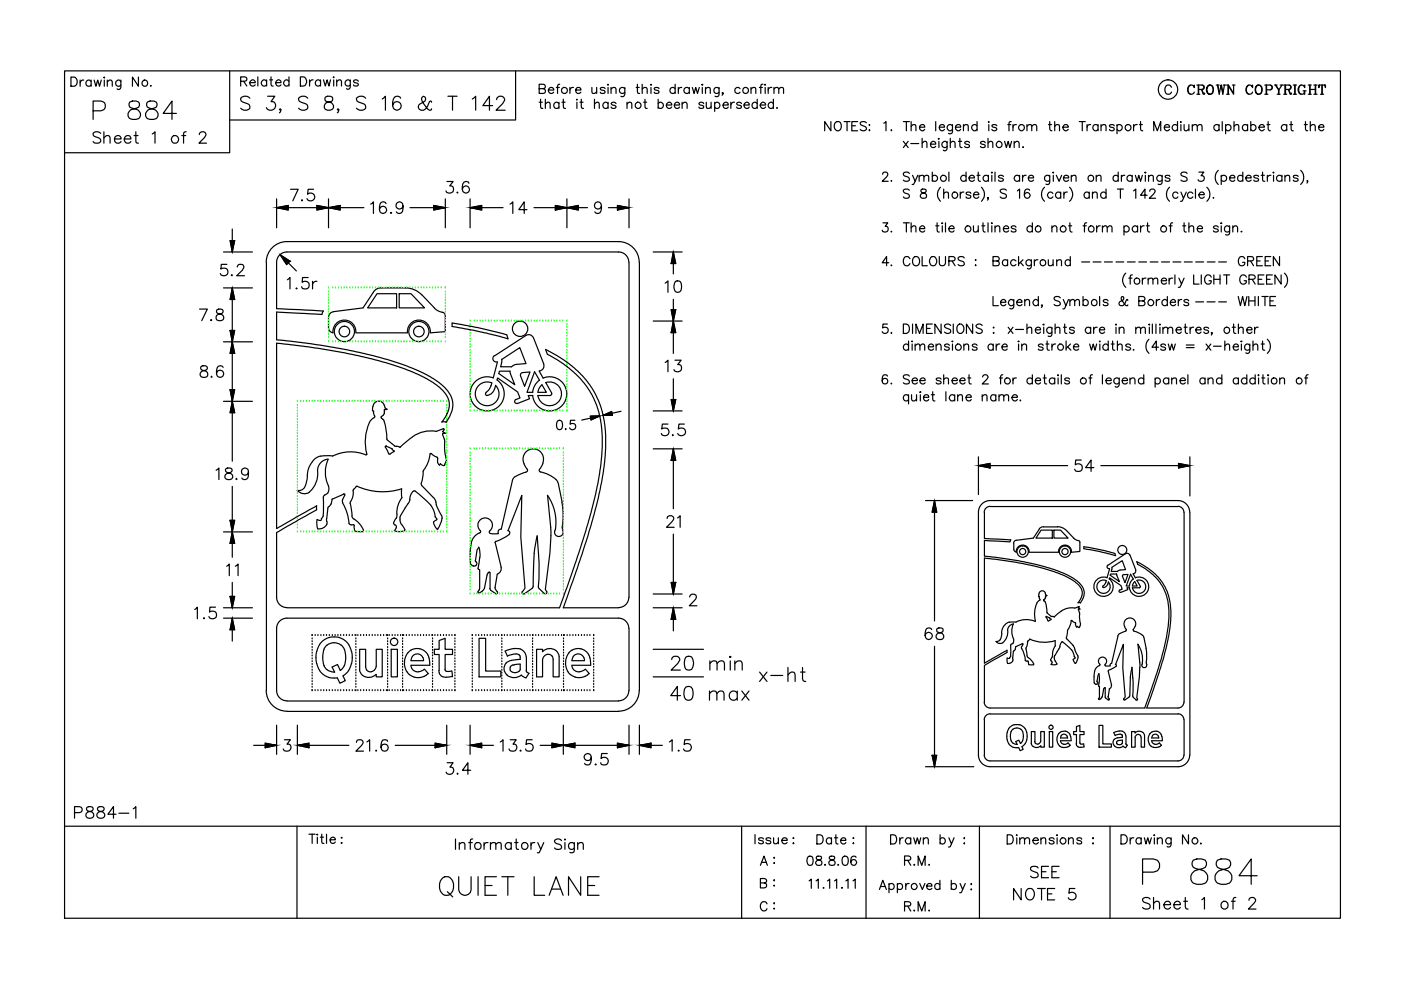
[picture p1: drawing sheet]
<svg xmlns="http://www.w3.org/2000/svg" width="297mm" height="210mm" viewBox="0 0 297 210" stroke-linecap="round" stroke-linejoin="round" font-family="sans-serif">
<g fill="none" stroke="#000" stroke-width=".25">
<path d="M13.7 15h270.5v179.7h-270.5zM15 16.3h.7a1.03 1.03 0 0 1 .7 1 1.03 1.03 0 0 1-.7 1h-.7zM17 17v1.3M17.8 17a.72 .72 0 0 0-.8 .6M19.3 17.3a.62 .62 0 0 0-.9-.1 .62 .62 0 0 0 0 .9 .62 .62 0 0 0 .9-.1M19.3 17v1.3M20 17l.3 1.3 .4-1.3 .4 1.3 .4-1.3M22.1 17v1.3M22.1 16.3v.3zM22.7 17.4l.5-.4 .5 .1 .1 1.2M22.7 17v1.3M25.6 17v1.5a.49 .49 0 0 1-.3 .4 .49 .49 0 0 1-.5-.1"/>
<path d="M25.6 17.3a.62 .62 0 0 0-.9-.1 .62 .62 0 0 0 0 .9 .62 .62 0 0 0 .9-.1M29.4 16.3v2l-1.3-2v2M32 18.1v.2l.1-.1M48.7 15v17.4h-35M51 17.2l1.1-.1 .2-.3v-.3l-.4-.2h-.9v1.9M51.7 17.2l.6 1M53 17.5h1.1a.62 .62 0 0 0-.9-.5 .62 .62 0 0 0-.1 1 .65 .65 0 0 0 1 0M54.7 16.3v1.9M56.5 17.2a.64 .64 0 0 0-.9-.1 .64 .64 0 0 0 0 1 .64 .64 0 0 0 .9-.1M56.5 16.9v1.3M57.2 16.9h.6M57.5 16.3v1.6v.3h.4"/>
<path d="M58.5 17.5h1.1a.55 .55 0 0 0-.6-.6 .55 .55 0 0 0-.5 .6 .61 .61 0 0 0 .3 .7 .61 .61 0 0 0 .8-.2M61.3 17.2a.64 .64 0 0 0-1-.1 .64 .64 0 0 0 0 1 .64 .64 0 0 0 1-.1M61.3 16.3v1.9M63.7 16.3h.6a1.03 1.03 0 0 1 .7 1 1.03 1.03 0 0 1-.7 .9h-.6zM65.6 16.9v1.3M66.4 16.9a.72 .72 0 0 0-.8 .6M68 17.2a.62 .62 0 0 0-.9 0 .62 .62 0 0 0 0 .9 .62 .62 0 0 0 .9-.1M68 16.9v1.3M68.6 16.9l.4 1.3 .4-1.3 .3 1.3 .4-1.3M70.8 16.9v1.3M70.8 16.3v.2zM71.4 17.3l.5-.4 .4 .2 .1 1.1"/>
<path d="M71.4 16.9v1.3M74.3 16.9v1.6a.49 .49 0 0 1-.3 .4 .49 .49 0 0 1-.5-.1M74.3 17.2a.62 .62 0 0 0-.9 0 .62 .62 0 0 0 0 .9 .62 .62 0 0 0 .9-.1M76 17.2a.57 .57 0 0 0-1.1 0 .9 .9 0 0 0 1 .5l.1 .3a.62 .62 0 0 1-1.1 0M109.3 15v10.4h-60.6M114.3 18.8l1.2-.1 .1-.3-.1-.5h-1.2v1.9h.9l.4-.3a.53 .53 0 0 0-.4-.7M116.3 19.1h1.1a.57 .57 0 0 0-.6-.6 .57 .57 0 0 0-.5 .6v.2a.63 .63 0 0 0 .4 .5 .63 .63 0 0 0 .7-.2M118 18.5h.6M118.7 17.9h-.4l-.1 .3v1.6M120.8 18.5v1.3M121.6 18.5a.64 .64 0 0 0-.8 .6M122.1 19.1h1.1a.6 .6 0 0 0-.9-.5 .6 .6 0 0 0-.2 1 .6 .6 0 0 0 1.1 0"/>
<path d="M125.5 18.5l.1 1.2 .4 .1 .5-.3M126.5 18.5v1.3M128.3 18.8a.62 .62 0 0 0-1 0 .9 .9 0 0 0 .9 .5l.1 .3a.62 .62 0 0 1-1 0M128.9 18.5v1.3M128.9 17.9v.2zM129.6 18.9l.4-.4 .5 .1 .1 1.2M129.6 18.5v1.3M132.5 18.5v1.5a.53 .53 0 0 1-.9 .4M132.5 18.8a.64 .64 0 0 0-1-.1 .64 .64 0 0 0 0 .9 .64 .64 0 0 0 1 0M134.9 18.5h.6M135.1 17.9v1.6l.1 .2 .4 .1M136.2 18.9l.4-.4 .5 .1 .1 1.2"/>
<path d="M136.2 17.9v1.9M138 18.5v1.3M138 17.9h.1l-.1 .2zM139.7 18.8a.62 .62 0 0 0-1 0 .9 .9 0 0 0 .9 .5l.1 .3a.62 .62 0 0 1-1 0M143.1 18.8a.62 .62 0 0 0-.9-.1 .62 .62 0 0 0 0 .9 .62 .62 0 0 0 .9 0M143.1 17.9v1.9M143.8 18.5v1.3M144.5 18.5a.58 .58 0 0 0-.7 .6M146.1 18.8a.64 .64 0 0 0-.9-.1 .64 .64 0 0 0 0 .9 .64 .64 0 0 0 .9 0M146.1 18.5v1.3M146.8 18.5l.4 1.3 .3-1.3 .4 1.3 .4-1.3M148.9 18.5v1.3"/>
<path d="M148.9 17.9h.1l-.1 .2zM149.6 18.9a.67 .67 0 0 1 .9-.3l.1 1.2M149.6 18.5v1.3M152.5 18.5v1.5a.51 .51 0 0 1-.3 .5 .51 .51 0 0 1-.6-.1M152.5 18.8a.62 .62 0 0 0-1-.1 .62 .62 0 0 0 0 .9 .62 .62 0 0 0 1 0M153.3 19.7h-.2h.2l-.2 .5M156.9 18.8a.62 .62 0 0 0-.9-.1 .62 .62 0 0 0 0 .9 .62 .62 0 0 0 .9 0M159.2 18.9l.5-.4 .5 .1v1.2M159.2 18.5v1.3M161 18.5h.6M161.8 17.9h-.4l-.1 .3v1.6M162.1 17.9h.2l-.1 .2z"/>
<path d="M162.2 18.5v1.3M162.9 18.5v1.3M163.6 18.5a.64 .64 0 0 0-.7 .6M164.1 18.9l.4-.4 .5 .1 .1 1.2M164.1 18.5v1.3M165.1 18.9a.67 .67 0 0 1 .9-.3l.1 1.2M248.4 18.5a.72 .72 0 0 0-.8-.5 .72 .72 0 0 0-.6 .8v.5a.72 .72 0 0 0 .6 .7 .72 .72 0 0 0 .8-.5M252.4 18a1.12 1.12 0 0 0 0 2M253.1 18.3l.1 .3v-.6l-.1 .3a.72 .72 0 0 0-.8-.2 .72 .72 0 0 0-.5 .7 .83 .83 0 0 0 .2 .9 .83 .83 0 0 0 .9 .2l.3-.4M253.8 18h1.1l.3 .2 .1 .4-.1 .3-1.1 .1M253.8 20h.6M254.1 18v2"/>
<path d="M254.6 19l.3 .1 .3 .7h.2M254.8 19l.3 .9 .2 .1 .1-.3M254.9 18l.3 .4v.4l-.3 .2M256.5 18a1 1 0 0 0-.7 1.1 1 1 0 0 0 .8 .9 1.06 1.06 0 0 0 .7-1 1.06 1.06 0 0 0-.7-1 1.04 1.04 0 0 0-.7 .9 1.04 1.04 0 0 0 .6 1.1M256.6 18a1.13 1.13 0 0 1 0 2M257.9 18h.6M258.1 18l.4 2 .4-2 .4 2 .3-2M258.2 18l.3 1.5M259 18l.3 1.5M259.3 18h.6M260.1 20h.5M260.1 18h.3"/>
<path d="M260.4 18v2M261.3 18h.5M261.5 19.8l-1.1-1.8v2M261.5 18v2l-1.1-1.8M264.8 18a1.12 1.12 0 0 0 0 2M265.5 18.3l.1 .3v-.6l-.1 .3a.72 .72 0 0 0-.8-.2 .72 .72 0 0 0-.5 .7 .83 .83 0 0 0 .1 .9 .83 .83 0 0 0 1 .2l.3-.4M266.8 18a1.01 1.01 0 0 0-.7 1.1 1.01 1.01 0 0 0 .9 .9 1.01 1.01 0 0 0 .6-1.1 1.01 1.01 0 0 0-.8-.9 1.13 1.13 0 0 0 0 2M267 18a1.13 1.13 0 0 1 0 2M268.2 18h1.1a.51 .51 0 0 1 .5 .5 .51 .51 0 0 1-.5 .5h-.8M268.2 20h.6M268.4 18v2M268.5 18v2"/>
<path d="M269.3 18l.2 .1a.52 .52 0 0 1 .2 .5 .52 .52 0 0 1-.4 .4M270.2 18h.6M270.4 18l.7 1v1M270.5 18l.7 1v1M270.8 20h.6M271.4 18h.6M271.8 18l-.6 1M272.2 18h1.1l.4 .2v.4l-.1 .3-1 .1M272.2 20h.6M272.4 18v2M272.6 18v2M273 19l.3 .1 .3 .7h.2"/>
<path d="M273.2 19l.3 .9 .2 .1 .1-.3M273.3 18l.4 .4-.1 .4-.3 .2M274.2 20h.7M274.2 18h.7M274.5 18v2M274.6 18v2M275.9 18a1.12 1.12 0 0 0 0 2M276.3 19.3h.6M276.5 18.3l.1 .3v-.6l-.1 .3a.73 .73 0 0 0-.8-.2 .73 .73 0 0 0-.5 .7v.5a.74 .74 0 0 0 .5 .6 .74 .74 0 0 0 .8-.2M276.5 19.3v.7M276.6 19.3v.7M277.4 18h.6"/>
<path d="M277.4 20h.6M277.7 18v2M277.8 18v2M277.8 19h1.1M278.6 18h.6M278.6 20h.6M278.9 18v2M279.7 18l-.1 .6v-.6h1.4v.6l-.1-.6M280 20h.6M280.3 18v2M19.7 23.5h1.7l.5-.2a1.03 1.03 0 0 0 .4-1.1 1.03 1.03 0 0 0-.9-.8h-1.7v3.9M21.4 28.3a.9 .9 0 0 0-.9-.4 .9 .9 0 0 0-.8 .6l.5 .5a1.24 1.24 0 0 1 1.2 .7v.3a1.08 1.08 0 0 1-1.7 0"/>
<path d="M22 29.2l.6-.5 .6 .2 .1 1.5M22 27.9v2.5M24.3 29.5h1.4a.72 .72 0 0 0-.9-.8 .72 .72 0 0 0-.5 1 .75 .75 0 0 0 .5 .7 .75 .75 0 0 0 .9-.4M26.3 29.5h1.4a.7 .7 0 0 0-.7-.8 .7 .7 0 0 0-.7 .8 .76 .76 0 0 0 .5 .8 .76 .76 0 0 0 .9-.3M27.5 21.6a.78 .78 0 0 0 .4 1.3l.7 .2a1.11 1.11 0 0 1 1.2 1 1.11 1.11 0 0 1-1 1.2h-.7a1.07 1.07 0 0 1-1-.9 1.07 1.07 0 0 1 .6-1.1l1.3-.4a.78 .78 0 0 0 .4-1.3l-.6-.2h-.7zM28.4 28.7h.9M28.8 27.9v2l.1 .4 .5 .1M31.3 21.6a.78 .78 0 0 0 .3 1.3l.8 .2a1.11 1.11 0 0 1 1.1 1 1.11 1.11 0 0 1-.9 1.2h-.8a1.07 1.07 0 0 1-1-.9 1.07 1.07 0 0 1 .6-1.1l1.3-.4a.78 .78 0 0 0 .4-1.3l-.5-.2h-.8zM32.3 28.4l.6-.5v2.5M37.4 24h-2.8l1.9-2.6v3.9M38.5 28.7h.9M39.5 27.9l-.5 .2-.1 .3v2"/>
<path d="M42.3 28.5l.1-.3a.79 .79 0 0 1 1-.1 .55 .55 0 0 1 .1 .8l-1.3 1.5h1.6M53 20.8a1.26 1.26 0 0 0-2 0 .69 .69 0 0 0 .6 .9l.8 .3a.74 .74 0 0 1 .6 .9 1.26 1.26 0 0 1-2 0M56.7 20.4h1.6l-.8 1.1a.95 .95 0 0 1 1 1.1 .95 .95 0 0 1-1.3 .8l-.5-.2-.2-.4M59.5 23.2l-.1 .2-.2-.2 .2-.1a.55 .55 0 0 1-.2 .8M65.2 20.8a1.26 1.26 0 0 0-1.9 0 .69 .69 0 0 0 .6 .9l.8 .3a.74 .74 0 0 1 .5 .9 1.26 1.26 0 0 1-1.9 0M69 20.6a.6 .6 0 0 0 .3 .9 1.19 1.19 0 0 1 1.4 1.3 1.02 1.02 0 0 1-1.1 .6 1.02 1.02 0 0 1-.8-1 1.19 1.19 0 0 1 1.4-.9 .61 .61 0 0 0 .2-.9l-.4-.2zM71.8 23.2l-.1 .2-.2-.2 .2-.1a.55 .55 0 0 1-.2 .8M77.5 20.8a1.26 1.26 0 0 0-1.9 0 .69 .69 0 0 0 .5 .9l.9 .3a.74 .74 0 0 1 .5 .9 1.26 1.26 0 0 1-1.9 0M81 21l.7-.6v3M84.9 20.8a.84 .84 0 0 0-1.2-.2 2.2 2.2 0 0 0 0 2.6 .91 .91 0 0 0 1.3-.4 .91 .91 0 0 0-.7-1.3 .91 .91 0 0 0-1.1 .9M91.5 21.7l-.3-.3-.3 .4a1.74 1.74 0 0 1-1.6 1.6 .72 .72 0 0 1-.6-.6 .72 .72 0 0 1 .3-.7l.9-.6a.63 .63 0 0 0 .3-.6 .63 .63 0 0 0-.4-.5l-.3 .2a1.03 1.03 0 0 0 .3 1.4l1 1.2 .5 .2 .2-.3M94.8 38.5h1.3l-.8 .9a.78 .78 0 0 1 .9 .9 .78 .78 0 0 1-1.1 .6l-.3-.1-.3-.3"/>
<path d="M95 20.4h1.9M95.9 20.4v3M99.4 38.9a.66 .66 0 0 0-1-.3 1.75 1.75 0 0 0 0 2.2 .76 .76 0 0 0 1.1-.4 .76 .76 0 0 0-.6-1 .76 .76 0 0 0-.9 .7M100.1 21l.8-.6v3M104.5 22.4h-2.1l1.4-2v3M105.3 21.1l.1-.4 .4-.3a.93 .93 0 0 1 1.2 .6l-.4 1-1.4 1.4h1.9M114.3 21.7h.7M114.6 21v1.6l.1 .3 .4 .1M115.6 22.1l.5-.4 .5 .1v1.2M115.6 21v2M118.5 22a.61 .61 0 0 0-.9-.1 .61 .61 0 0 0 0 .9 .61 .61 0 0 0 .9-.1M118.5 21.7v1.3"/>
<path d="M119.1 21.7h.7M119.4 21v1.6l.1 .3 .4 .1M122.3 21.7v1.3M122.3 21v.2zM122.9 21.7h.7M123.2 21v1.6l.1 .3 .4 .1M126 22.1l.5-.4 .5 .1 .1 1.2M126 21v2M128.9 22a.61 .61 0 0 0-.9-.1 .61 .61 0 0 0 0 .9 .61 .61 0 0 0 .9-.1M128.9 21.7v1.3M130.6 22a.6 .6 0 0 0-1 0l.3 .3 .6 .1 .1 .3a.6 .6 0 0 1-1 0M132.9 22.1l.5-.4 .5 .1 .1 1.2"/>
<path d="M132.9 21.7v1.3M136.5 21.7h.6M136.8 21v1.6v.3l.4 .1M139.5 22a.61 .61 0 0 1 .9-.1 .61 .61 0 0 1 0 .9 .61 .61 0 0 1-.9-.1M139.5 21v2M141.3 22.3h1.1a.61 .61 0 0 0-.8-.6 .61 .61 0 0 0-.2 1 .6 .6 0 0 0 1 0M143 22.3h1.1a.55 .55 0 0 0-.6-.7 .55 .55 0 0 0-.5 .7 .6 .6 0 0 0 .3 .7 .6 .6 0 0 0 .8-.3M144.6 22.1l.5-.4 .5 .1 .1 1.2M144.6 21.7v1.3M149.2 22a.57 .57 0 0 0-1 0 .9 .9 0 0 0 .9 .4l.1 .3a.57 .57 0 0 1-1 0M149.7 21.7l.1 1.2 .5 .1 .5-.4M150.8 21.7v1.3"/>
<path d="M151.5 22a.61 .61 0 0 1 .9-.1 .61 .61 0 0 1 0 .9 .61 .61 0 0 1-.9-.1M151.5 21.7v1.9M153.3 22.3h1.1a.55 .55 0 0 0-.5-.7 .55 .55 0 0 0-.6 .7 .6 .6 0 0 0 .4 .7 .6 .6 0 0 0 .7-.3M155 21.7v1.3M155.7 21.7a.72 .72 0 0 0-.7 .6M157.2 22a.57 .57 0 0 0-1 0 .9 .9 0 0 0 .9 .4l.1 .3a.57 .57 0 0 1-1 0M157.7 22.3h1.1a.56 .56 0 0 0-.5-.7 .56 .56 0 0 0-.6 .7 .6 .6 0 0 0 .4 .6 .6 .6 0 0 0 .7-.2M160.5 22a.61 .61 0 0 0-.9-.1 .61 .61 0 0 0 0 .9 .61 .61 0 0 0 .9-.1M160.5 21v2M161.2 22.3h1.1a.57 .57 0 0 0-.6-.7 .57 .57 0 0 0-.5 .7v.1a.61 .61 0 0 0 .5 .6 .61 .61 0 0 0 .6-.3M164 22a.61 .61 0 0 0-.9-.1 .61 .61 0 0 0 0 .9 .61 .61 0 0 0 .9-.1M164 21v2"/>
<path d="M164.7 22.8v.2l.1-.1M176.2 25.8v1.9l-1.3-1.9v1.9M177.1 26a.71 .71 0 0 1 .8-.2 .71 .71 0 0 1 .5 .7v.5a.74 .74 0 0 1-.8 .8 .74 .74 0 0 1-.7-.8zM179 25.8h1.2M179.6 25.8v1.9M180.6 26.7h.8M181.8 25.8h-1.2v1.9h1.2M183.7 26a.77 .77 0 0 0-1.3 .2l.2 .3 .9 .4 .2 .2v.3a.84 .84 0 0 1-1.3 0M184.2 26.5h.2zM184.2 27.6h.2l-.1 .1zM187.1 37l.1-.3a.58 .58 0 0 1 .6-.2 .58 .58 0 0 1 .4 .4l-.2 .6-1 .9h1.3M187.4 26.1l.4-.3v1.9"/>
<path d="M189 27.5v.2l.1-.1M189 38.3l-.1 .1h.2M191.5 25.8h1.3M191.5 30l1 1.3M192.2 25.8v1.9M192.5 30l-1 1.3M192.8 36.8a.71 .71 0 0 0-.7-.3 .71 .71 0 0 0-.6 .5l.2 .3 .9 .3 .2 .6a.88 .88 0 0 1-1.3 0M193.1 30.4h1.7M193.2 26.8l.4-.4 .5 .1 .1 1.2M193.2 25.8v1.9M193.5 37.2l.5 1.2 .6-1.2M194 38.4l-.3 .6-.3 .1"/>
<path d="M194.9 37.5a.67 .67 0 0 1 .9-.2l.1 1.1M194.9 37.2v1.2M195 27h1.1a.6 .6 0 0 0-.9-.5 .6 .6 0 0 0-.2 .9 .57 .57 0 0 0 1.1 0M195.5 30.4l.5-.4 .4 .1 .1 1.2M195.5 29.3v2M195.9 37.5a.67 .67 0 0 1 .9-.2l.1 1.1M197.3 30.6h1.1a.55 .55 0 0 0-.6-.7 .55 .55 0 0 0-.5 .7 .61 .61 0 0 0 .3 .7 .61 .61 0 0 0 .8-.3M197.7 37.4a.62 .62 0 0 1 .9-.1 .62 .62 0 0 1 0 1 .62 .62 0 0 1-.9-.1M197.7 36.5v1.9M198.4 25.8v1.9M198.9 29.4h.3zM199.1 30v1.3"/>
<path d="M199.2 27h1.1a.6 .6 0 0 0-.9-.5 .6 .6 0 0 0-.2 .9 .57 .57 0 0 0 1.1 0M199.4 39.7a2.03 2.03 0 0 0 0 3M200.8 30v1.5a.49 .49 0 0 1-.3 .4 .49 .49 0 0 1-.5-.1M200.8 30.3a.62 .62 0 0 0-.9-.1 .62 .62 0 0 0 0 .9 .62 .62 0 0 0 .9-.1M201.2 36.5v1.9M201.5 30.4l.4-.4 .5 .1 .1 1.2M201.5 29.3v2M201.9 26.4v1.5a.53 .53 0 0 1-.8 .4M201.9 26.7a.64 .64 0 0 0-.9-.1 .64 .64 0 0 0 0 .9 .64 .64 0 0 0 .9-.1M202.6 27h1.1a.6 .6 0 0 0-.9-.5 .6 .6 0 0 0-.1 .9 .57 .57 0 0 0 1 0M203.2 30h.7M203.5 29.3v1.6l.1 .3 .4 .1"/>
<path d="M204.3 26.8l.4-.4 .5 .1 .1 1.2M204.3 26.4v1.3M204.8 37.4a.64 .64 0 0 0-.9-.1 .64 .64 0 0 0 0 1 .64 .64 0 0 0 .9-.1M204.8 36.5v1.9M205.5 37.7h1.1a.62 .62 0 0 0-.7-.5 .62 .62 0 0 0-.5 .6 .62 .62 0 0 0 .5 .6l.7-.2M205.5 30.3a.56 .56 0 0 0-.5-.4 .56 .56 0 0 0-.5 .4l.3 .3h.5a.33 .33 0 0 1 .2 .6 .7 .7 0 0 1-1-.2M207.2 26.7a.64 .64 0 0 0-1-.1 .64 .64 0 0 0 0 .9 .64 .64 0 0 0 1-.1M207.2 25.8v1.9M207.2 37.2h.6M207.4 36.5v1.6l.1 .3h.4M208.1 39.7a2.03 2.03 0 0 1 0 3M208.9 30.3a.56 .56 0 0 0-.5-.4 .56 .56 0 0 0-.5 .4l.3 .3h.4a.33 .33 0 0 1 .2 .6 .7 .7 0 0 1-.9-.2"/>
<path d="M209.5 30.4l.4-.4 .5 .1 .1 1.2M209.5 29.3v2M209.6 37.4a.64 .64 0 0 0-1-.1 .64 .64 0 0 0 0 1 .64 .64 0 0 0 1-.1M209.6 37.2v1.2M209.6 25.8v.2zM209.6 26.4v1.3M210.3 36.5l.1 .1-.1 .1zM210.3 37.2v1.2M211 36.5v1.9M211.3 26.7a.65 .65 0 0 0-1 0l.3 .3 .6 .1 .1 .3a.6 .6 0 0 1-1 0M212.7 37.4a.65 .65 0 0 0-1 0l.3 .3 .6 .2 .1 .3a.65 .65 0 0 1-1 0M213 30l.4 1.3 .4-1.3 .3 1.3 .4-1.3"/>
<path d="M213.7 26.4h.6M214.4 25.8l-.4 .1-.1 .2v1.6M214.8 26.4v1.3M215 30.4l.5-.4 .5 .1 .1 1.2M215 30v1.3M215.5 26.4a.58 .58 0 0 0-.7 .6M216.2 37.4a.64 .64 0 0 0-1-.1 .64 .64 0 0 0 0 1 .64 .64 0 0 0 1-.1M216.2 37.2v1.2M216.8 37.2v1.2M216.9 31.1v.2l.1-.1M217.6 37.2a.64 .64 0 0 0-.8 .5M217.7 26.8l.5-.4 .5 .1 .1 1.2"/>
<path d="M217.7 26.4v1.3M218 37.7h1.1a.6 .6 0 0 0-.8-.5 .6 .6 0 0 0-.2 1 .62 .62 0 0 0 1 0M218.8 26.8l.4-.4 .5 .1 .1 1.2M221.5 39.7a2.03 2.03 0 0 0 0 3M222.3 26.4h.6M222.6 25.8v1.5l.1 .3 .3 .1M222.6 37.2l-.1 1.7-.3 .2-.4-.1M222.6 37.4a.62 .62 0 0 0-.9-.1 .62 .62 0 0 0 0 1 .62 .62 0 0 0 .9-.1M223.3 36.5v.2zM223.3 37.2v1.2M223.6 26.8l.5-.4 .5 .1v1.2M223.6 25.8v1.9"/>
<path d="M224 37.2l.6 1.2 .5-1.2M225.4 27h1.1a.57 .57 0 0 0-.6-.6 .57 .57 0 0 0-.5 .6v.1a.61 .61 0 0 0 .4 .6 .61 .61 0 0 0 .7-.3M225.5 37.7h1.1a.6 .6 0 0 0-.9-.5 .6 .6 0 0 0-.1 1 .6 .6 0 0 0 1 0M226.8 39.7a1.95 1.95 0 0 1 0 3M227.1 37.5l.5-.3 .5 .1v1.1M227.1 37.2v1.2M228.8 25.8h1.3M229.5 25.8v1.9M230.5 26.4v1.3M231.2 26.4a.64 .64 0 0 0-.7 .6M232.4 37.5l.5-.3 .5 .1v1.1M232.4 37.2v1.2"/>
<path d="M232.8 26.7a.62 .62 0 0 0-.9-.1 .62 .62 0 0 0 0 .9 .62 .62 0 0 0 .9-.1M232.8 26.4v1.3M233.4 26.8l.5-.4 .5 .1 .1 1.2M233.4 26.4v1.3M236.2 26.7a.6 .6 0 0 0-1 0l.1 .2a.9 .9 0 0 1 .9 .4v.1a.56 .56 0 0 1-.5 .4 .56 .56 0 0 1-.5-.4M236.8 26.7a.62 .62 0 0 1 .9-.1 .62 .62 0 0 1 0 .9 .62 .62 0 0 1-.9-.1M236.8 26.4v2M237.1 37.4a.62 .62 0 0 0-.9-.1 .62 .62 0 0 0 0 1 .62 .62 0 0 0 .9-.1M237.1 36.5v1.9M237.8 37.2v1.2M238.5 37.2a.58 .58 0 0 0-.7 .5M240 37.4a.62 .62 0 0 0-.9-.1 .62 .62 0 0 0 0 1 .62 .62 0 0 0 .9-.1"/>
<path d="M240 37.2v1.2M240.3 26.4v1.3M240.7 37.2l.4 1.2 .3-1.2 .4 1.2 .4-1.2M241.1 26.4a.64 .64 0 0 0-.8 .6M241.6 26.4h.6M241.8 25.8v1.5l.1 .3 .4 .1M242.8 36.6h.2l-.2 .1zM242.8 37.2v1.2M243.5 37.5a.67 .67 0 0 1 .9-.2l.1 1.1M243.5 37.2v1.2M244.6 27.7v-1.9l.8 1.9 .7-1.9v1.9M246.4 37.2v1.5a.53 .53 0 0 1-.9 .3"/>
<path d="M246.4 37.4a.64 .64 0 0 0-.9-.1 .64 .64 0 0 0 0 1 .64 .64 0 0 0 .9-.1M246.9 27h1.1a.6 .6 0 0 0-.9-.5 .6 .6 0 0 0-.2 .9 .57 .57 0 0 0 1.1 0M248 39.7a2.03 2.03 0 0 0 0 3M248 37.4a.6 .6 0 0 0-1 0l.1 .2a.9 .9 0 0 1 .9 .5v.1a.6 .6 0 0 1-1 0M249.7 26.7a.64 .64 0 0 0-1-.1 .64 .64 0 0 0 0 .9 .64 .64 0 0 0 1-.1M249.7 25.8v1.9M250.4 25.8v.2zM250.4 26.4v1.3M251.1 26.4v1.2l.5 .1 .5-.4M251.7 36.8a.73 .73 0 0 0-.7-.3 .73 .73 0 0 0-.6 .5l.2 .3 .9 .3 .2 .6a.92 .92 0 0 1-1.3 0M252.1 26.4v1.3M252.8 26.8l.5-.4 .4 .1 .1 1.2"/>
<path d="M252.8 26.4v1.3M253.8 26.8l.5-.4 .5 .1 .1 1.2M254.2 36.5h1l-.6 .8a.62 .62 0 0 1 .7 .7 .62 .62 0 0 1-.8 .4l-.5-.3M255.9 39.7a2.03 2.03 0 0 1 0 3M258.3 36.1a2.08 2.08 0 0 0 0 3M258.5 26.7a.62 .62 0 0 0-.9-.1 .62 .62 0 0 0 0 .9 .62 .62 0 0 0 .9-.1M258.5 26.4v1.3M258.9 37.4a.64 .64 0 0 1 1-.1 .64 .64 0 0 1 0 1 .64 .64 0 0 1-1-.1M258.9 37.2v1.9M259.1 25.8v1.9M259.9 26.7a.64 .64 0 0 1 .9-.1 .64 .64 0 0 1 0 .9 .64 .64 0 0 1-.9-.1M259.9 26.4v2"/>
<path d="M260.7 37.7h1.1a.6 .6 0 0 0-.8-.5 .6 .6 0 0 0-.2 1 .62 .62 0 0 0 1 0M261.6 26.8l.5-.4 .5 .1 .1 1.2M261.6 25.8v1.9M263.5 37.4a.62 .62 0 0 0-.9-.1 .62 .62 0 0 0 0 1 .62 .62 0 0 0 .9-.1M263.5 36.5v1.9M264.1 37.7h1.2a.57 .57 0 0 0-.6-.6 .57 .57 0 0 0-.6 .6v.2a.63 .63 0 0 0 .5 .5 .63 .63 0 0 0 .7-.2M264.5 26.7a.62 .62 0 0 0-.9-.1 .62 .62 0 0 0 0 .9 .62 .62 0 0 0 .9-.1M264.5 26.4v1.3M265.2 26.7a.62 .62 0 0 1 .9-.1 .62 .62 0 0 1 0 .9 .62 .62 0 0 1-.9-.1M265.2 25.8v1.9M266.8 37.4a.62 .62 0 0 0-1 0l.1 .2a.9 .9 0 0 1 .9 .5v.1a.62 .62 0 0 1-1 0M266.9 27h1.2a.57 .57 0 0 0-.6-.6 .57 .57 0 0 0-.6 .6v.1a.61 .61 0 0 0 .5 .6 .61 .61 0 0 0 .7-.3"/>
<path d="M267.4 37.2h.7M267.7 36.5v1.6l.1 .3h.4M268.6 26.4h.7M268.7 37.2v1.2M268.9 25.8v1.5l.1 .3 .3 .1M269.5 37.2a.64 .64 0 0 0-.8 .5M270 37.2v1.2M270 36.5v.2zM271.8 37.4a.64 .64 0 0 0-.9-.1 .64 .64 0 0 0 0 1 .64 .64 0 0 0 .9-.1M271.8 37.2v1.2M272.4 37.5l.5-.3 .5 .1v1.1M272.4 37.2v1.2"/>
<path d="M272.8 26.7a.64 .64 0 0 0-.9-.1 .64 .64 0 0 0 0 .9 .64 .64 0 0 0 .9-.1M272.8 26.4v1.3M273.4 26.4h.7M273.7 25.8v1.5l.1 .3 .4 .1M275.2 37.4a.62 .62 0 0 0-1 0 .9 .9 0 0 0 .9 .5l.1 .3a.62 .62 0 0 1-1 0M275.8 36.1a2.08 2.08 0 0 1 0 3M276.5 26.4h.7M276.8 25.8v1.5l.1 .3 .4 .1M277.3 38.4h-.2h.2l-.2 .4M277.8 26.8l.5-.4 .4 .1 .2 1.2M277.8 25.8v1.9M279.6 27h1.1a.6 .6 0 0 0-.9-.5 .6 .6 0 0 0-.1 .9 .57 .57 0 0 0 1 0"/>
<path d="M47.4 53.4h6.1M48.1 56h-1.2l-.1 1.1a.85 .85 0 0 1 1.3 0 .85 .85 0 0 1-.2 1.2 .85 .85 0 0 1-1.2-.3M48.8 51h1l-.6 2.4zM49.2 58.3h-.2l.2 .2v-.2M49.2 48.6v4.8M50.3 56.6l.1-.3a.85 .85 0 0 1 1.1-.2 .56 .56 0 0 1 .1 .8l-1.4 1.6h1.6M56.5 55.6v90.8M58.6 42.2v6.1M58.6 44l2.5-.4v.9zM59.4 54l3.4 3.4M59.4 54l2.1 1.4-.7 .7zM60.9 59.3l.6-.5v2.5"/>
<path d="M61.6 40.1h1.6l-1.1 2.5M64 42.3v.3l.1-.1M65.3 58.8h-1.2v1.1a.85 .85 0 0 1 1.3 0 .85 .85 0 0 1-.2 1.2 .85 .85 0 0 1-1.3-.3M66.3 59.6v1.7M66.5 40.1h-1.2l-.1 1.1a.87 .87 0 0 1 1.3 0 .87 .87 0 0 1-.2 1.3 .87 .87 0 0 1-1.2-.4M67.2 43.6l2.5 .4-2.5 .5zM67.2 59.6a.8 .8 0 0 0-.9 .7M69.7 42.2v6.1M69.7 44l2.4-.4v.9zM77.1 44h-18.5M78.6 43.3l.6-.5v2.5M81.8 43.2a.68 .68 0 0 0-.6-.4 .68 .68 0 0 0-.6 .5 1.74 1.74 0 0 0 .2 1.8 .76 .76 0 0 0 1.1-.3 .76 .76 0 0 0-.5-1.1 .76 .76 0 0 0-1 .8"/>
<path d="M82.9 45l-.1 .1 .1 .2 .1-.2M85.4 43.6a.75 .75 0 0 1-1 .6 .75 .75 0 0 1-.2-1.2 .75 .75 0 0 1 1.2 .2 2.35 2.35 0 0 1-.3 1.9 .72 .72 0 0 1-1.1-.2M86.9 44h7.5M92 43.6l2.4 .4-2.4 .5zM94.4 42.2v6.1M97 40.7l-.1 .1 .1 .1 .1-.1M99.7 42.2v6.1M99.7 44l2.4-.4v.9zM99.7 44h7M108.1 43.3l.6-.5v2.5M111.7 44.5h-1.7l1.1-1.7v2.5M117.7 43.6l2.5 .4-2.5 .5z"/>
<path d="M120.2 44l2.4-.4v.9zM120.2 42.2v6.1M124.6 44h-11.4M127.5 43.6a.74 .74 0 0 1-1 .7 .74 .74 0 0 1-.3-1.2 .74 .74 0 0 1 1.2 .1 2.15 2.15 0 0 1-.2 1.9 .72 .72 0 0 1-1.1-.2M129 44h4.4M130.9 43.6l2.5 .4-2.5 .5zM131.1 51.2a4.4 4.4 0 0 1 4.4 4.4M131.1 53.4a2.18 2.18 0 0 1 2.2 2.2M131.2 53.4h-70.4a2.18 2.18 0 0 0-2.2 2.2v9.8l10 .6-.4 .6M131.2 51.2h-70.4a4.4 4.4 0 0 0-4.4 4.4M133.4 55.6v71.1M133.4 42.2v6.1"/>
<path d="M135.6 55.6v90.8M138.5 53.4h6.1M142.8 53.4l.5 2.5h-1zM142.8 53.4v4.7M143.2 59.6a.86 .86 0 0 1 1.2 .4 2.09 2.09 0 0 1-.2 1.8 .75 .75 0 0 1-1.2-.3 2.01 2.01 0 0 1 .2-1.9zM187.2 47.2h1l-.5 .8a.64 .64 0 0 1 .6 .6 .64 .64 0 0 1-.5 .7 .64 .64 0 0 1-.8-.5M188.4 55.7h-1.4l1-1.3v1.9M189 49l-.1 .1h.2M189 56.2l-.1 .1h.2M191.5 47.2h1.3M192.2 47.2v2M192.8 40.3a.73 .73 0 0 0-1.3 .3l.4 .3 .7 .3a.5 .5 0 0 1 0 .8 .87 .87 0 0 1-1.1-.3"/>
<path d="M192.9 54.9a.72 .72 0 0 0-.8-.5 .72 .72 0 0 0-.6 .8v.4a.72 .72 0 0 0 .6 .8 .72 .72 0 0 0 .8-.5M193.2 48.3l.4-.4 .5 .1 .1 1.2M193.2 47.2v2M193.9 54.5a.95 .95 0 0 1 1.1 .4 .95 .95 0 0 1-.2 1.2 .74 .74 0 0 1-.8 .2 .74 .74 0 0 1-.5-.7 1.15 1.15 0 0 1 .4-1.1zM195 48.5h1.1a.56 .56 0 0 0-.6-.7 .56 .56 0 0 0-.5 .7 .61 .61 0 0 0 .3 .6 .61 .61 0 0 0 .8-.2M195.3 40.2a.39 .39 0 0 0 .2 .6 .87 .87 0 0 1 .9 .9 .68 .68 0 0 1-.7 .4 .68 .68 0 0 1-.6-.7 1.23 1.23 0 0 1 1.2-.7l.1-.4a.78 .78 0 0 0-1.1-.1zM195.5 54.4v1.9h1.1M197.5 54.5a.95 .95 0 0 1 1.1 .4 .95 .95 0 0 1-.2 1.2 .74 .74 0 0 1-.8 .2 .74 .74 0 0 1-.5-.7v-.4zM198.4 47.9h.7M198.7 47.2v1.6l.1 .3 .4 .1M199.2 54.4v1.4a.66 .66 0 0 0 .6 .6 .66 .66 0 0 0 .7-.6v-1.4M199.8 47.9v1.3"/>
<path d="M199.8 47.2v.2zM200.1 41.1l.4-.4 .5 .1 .1 1.2M200.1 40.1v1.9M200.5 47.2v2M201.2 48.5h1.1a.56 .56 0 0 0-.6-.7 .56 .56 0 0 0-.5 .7 .61 .61 0 0 0 .3 .6 .61 .61 0 0 0 .8-.2M201.2 55.3l1.1-.1 .2-.3-.1-.3-.4-.2h-.8v1.9M201.9 55.3l.6 1M203.6 40.7v1.3M204.4 40.7a.64 .64 0 0 0-.8 .6M204.4 54.7a.73 .73 0 0 0-.7-.3 .73 .73 0 0 0-.6 .5l.2 .3 1 .3a.5 .5 0 0 1 0 .8 .99 .99 0 0 1-1.2-.2M205.8 41a.57 .57 0 0 0-1 0l.1 .2 .9 .3v.2a.57 .57 0 0 1-1 0M206.4 41.3h1.1a.61 .61 0 0 0-.8-.5 .61 .61 0 0 0-.2 .9 .6 .6 0 0 0 1 0"/>
<path d="M206.4 47.9l.1 1.2 .4 .1 .5-.4M206.8 56.3h.1zM206.9 55v.2zM207.4 47.9v1.3M208.2 47.9h.6M208.4 47.2v1.6l.1 .3 .4 .1M209.5 47.2v2M209.6 42h-.2h.2l-.2 .4M210.3 47.2l.1 .1-.1 .1zM210.3 47.9v1.3M210.5 55.3l1.2-.1 .2-.3-.2-.4-1.2-.1v1.9h.9l.5-.3a.53 .53 0 0 0-.5-.7M211 48.3l.4-.4 .5 .1 .1 1.2"/>
<path d="M211 47.9v1.3M212.7 48.5h1.1a.55 .55 0 0 0-.5-.6 .55 .55 0 0 0-.6 .6 .61 .61 0 0 0 .4 .7 .61 .61 0 0 0 .7-.3M213.4 40.3a.75 .75 0 0 0-1.3 .3l.3 .3 .6 .2a.47 .47 0 0 1 .4 .4 .47 .47 0 0 1-.2 .5 .91 .91 0 0 1-1.1-.3M213.6 55.3a.62 .62 0 0 0-.9 0 .62 .62 0 0 0 0 .9 .62 .62 0 0 0 .9-.1M213.6 55.1v1.2M215.4 48.2a.57 .57 0 0 0-1 0l.3 .3 .5 .1a.33 .33 0 0 1 .1 .5 .7 .7 0 0 1-.9-.2M215.4 55.3a.64 .64 0 0 0-.9-.1 .64 .64 0 0 0 0 1 .64 .64 0 0 0 .9-.1M215.7 40.5l.5-.4v1.9M216 54.4v1.9M216.3 55.6l.7 .7M216.9 55.1l-.9 .9M218.3 40.3a.56 .56 0 0 0-.8-.1 1.11 1.11 0 0 0 .3 1.8 .6 .6 0 0 0 .6-.6 .6 .6 0 0 0-.6-.6 .6 .6 0 0 0-.6 .6"/>
<path d="M218.7 55.1v1.5a.54 .54 0 0 1-.9 .3M218.7 55.3a.64 .64 0 0 0-1-.1 .64 .64 0 0 0 0 1 .64 .64 0 0 0 1-.1M218.9 48.2a.64 .64 0 0 0-1-.1 .64 .64 0 0 0 0 .9 .64 .64 0 0 0 1-.1M218.9 47.2v2M219.3 55.1v1.2M220.1 55.1a.64 .64 0 0 0-.8 .5M222.3 55.1v.9a.47 .47 0 0 0 .7 .3l.3-.3M223 48.3l.5-.4 .5 .1 .1 1.2M223 47.9v1.3M223.2 41a.63 .63 0 0 0-.9-.1 .63 .63 0 0 0 0 1 .63 .63 0 0 0 .9-.2M223.3 55.1v1.2M224 55.4l.5-.3 .5 .1 .1 1.1"/>
<path d="M224 55.1v1.2M224.9 41a.61 .61 0 0 0-.9-.1 .61 .61 0 0 0 0 .9 .61 .61 0 0 0 .9-.1M224.9 40.7v1.3M225.6 40.7v1.3M226.3 40.7a.58 .58 0 0 0-.7 .6M226.6 47.9h.6M226.8 47.2v1.6l.2 .3 .3 .1M226.9 55.3a.62 .62 0 0 0-.9 0 .62 .62 0 0 0 0 .9 .62 .62 0 0 0 .9-.1M226.9 54.4v1.9M229.3 55.5h1.7M229.6 47.9h.7M230.4 47.2l-.4 .1-.1 .3v1.6"/>
<path d="M230.9 41a.61 .61 0 0 0-.9-.1 .61 .61 0 0 0 0 .9 .61 .61 0 0 0 .9-.1M230.9 40.7v1.3M231.6 41.1l.4-.4 .5 .1 .1 1.2M231.6 40.7v1.3M231.7 55.5h1.7M232.5 47.9v1.3M233.3 47.9a.72 .72 0 0 0-.8 .6M233.7 48.3l.5-.4 .5 .1 .1 1.2M233.7 47.9v1.3M234.2 55.5h1.7M234.5 41a.63 .63 0 0 0-.9-.1 .63 .63 0 0 0 0 1 .63 .63 0 0 0 .9-.2M234.5 40.1v1.9"/>
<path d="M234.8 48.3l.4-.4 .5 .1 .1 1.2M236.6 55.5h1.7M236.9 40.1h1.3M237.5 40.1v1.9M238.3 48.2a.62 .62 0 0 1 .9-.1 .62 .62 0 0 1 0 .9 .62 .62 0 0 1-.9-.1M238.3 47.9v1.9M238.7 57.9a1.99 1.99 0 0 0 0 3M239 55.5h1.7M239.3 59h.7M240.1 58.3l-.4 .1-.1 .3v1.5M240.3 40.5l.5-.4v1.9M241.2 48.2a.64 .64 0 0 0-1-.1 .64 .64 0 0 0 0 .9 .64 .64 0 0 0 1-.1"/>
<path d="M241.2 47.9v1.3M241.4 55.5h1.7M241.8 47.9v1.3M242.2 59v1.2M242.6 47.9a.72 .72 0 0 0-.8 .6M243 59a.64 .64 0 0 0-.8 .5M243 47.9h.7M243.2 41.4h-1.4l1-1.3v1.9M243.3 47.2v1.6l.1 .3 .4 .1M243.4 59.3a.67 .67 0 0 1 1-.2v1.1M243.4 59v1.2M243.8 40.6l.1-.3 .3-.2h.3l.4 .4-.3 .6-.9 .9h1.3"/>
<path d="M243.9 55.5h1.6M244.4 59.3l.5-.3 .5 .1 .1 1.1M246.2 59.5h1.1a.6 .6 0 0 0-.8-.5 .6 .6 0 0 0-.2 1 .62 .62 0 0 0 1 0M246.3 55.5h1.7M247.9 59v1.2M247.9 47.9h.6M248.6 59a.64 .64 0 0 0-.7 .5M248.6 47.2l-.3 .1-.1 .3v1.6M248.7 55.5h1.7M249.1 58.3v1.9M249.7 41a.61 .61 0 0 0-.9-.1 .61 .61 0 0 0 0 .9 .61 .61 0 0 0 .9-.1M250 59l.5 1.2 .6-1.2"/>
<path d="M250.4 40.7l.5 1.3 .6-1.3M250.8 47.9h.6M250.9 42l-.3 .7h-.3M251.1 47.2v1.6v.3l.4 .1M251.1 55.5h1.7M252.1 48.3l.4-.4 .5 .1 .1 1.2M252.1 47.2v2M252.9 41a.63 .63 0 0 0-.9-.1 .63 .63 0 0 0 0 1 .63 .63 0 0 0 .9-.2M253.1 58.3v1.9h1.1M253.5 40.1v1.9M253.5 55.5h1.7M253.8 48.5h1.1a.55 .55 0 0 0-.5-.6 .55 .55 0 0 0-.6 .6 .61 .61 0 0 0 .4 .7 .61 .61 0 0 0 .7-.3"/>
<path d="M254.2 41.3h1.1a.6 .6 0 0 0-.8-.5 .6 .6 0 0 0-.2 .9 .56 .56 0 0 0 .5 .4 .56 .56 0 0 0 .5-.4M254.7 58.3v1.9M256 55.5h1.6M256.8 58.8a.72 .72 0 0 0-.8-.5 .72 .72 0 0 0-.6 .8 .86 .86 0 0 0 .2 .9 .86 .86 0 0 0 1 .2l.2-.7h-.5M257.3 41.9l-.1 .1h.2M257.4 58.3v1.9M257.4 59.2h1.3M258.3 48.2a.57 .57 0 0 0-1 0 .9 .9 0 0 0 .9 .4l.1 .3a.62 .62 0 0 1-1 0M258.4 55.5h1.6M258.7 58.3v1.9M258.9 47.9v1.3M258.9 47.2l.2 .1-.2 .1z"/>
<path d="M259.4 58.3h1.3M260.1 58.3v1.9M260.7 47.9l-.1 1.8-.3 .1-.4-.1M260.7 48.2a.62 .62 0 0 0-.9-.1 .62 .62 0 0 0 0 .9 .62 .62 0 0 0 .9-.1M261.4 48.3l.4-.4 .5 .1 .1 1.2M261.4 47.9v1.3M263.2 49v.2l.1-.1M263.9 54.9a.7 .7 0 0 0-.8-.5 .7 .7 0 0 0-.5 .8v.4a.68 .68 0 0 0 .6 .8 .68 .68 0 0 0 .7-.8h-.4M264.3 58.8a.72 .72 0 0 0-.9-.5 .72 .72 0 0 0-.5 .8 .83 .83 0 0 0 .1 .9 .83 .83 0 0 0 1 .2l.2-.2 .1-.5h-.5M264.5 55.3l1.1-.1 .2-.3-.2-.4-1.1-.1v1.9M264.8 59.2l1.1-.1 .2-.3-.1-.3-.3-.2h-.9v1.9M265.1 55.3l.7 1"/>
<path d="M265.5 59.2l.6 1M266.5 55.3h.7M266.8 59.2h.7M267.6 54.4h-1.1v1.9h1.1M268 58.3h-1.2v1.9h1.2M268.2 55.3h.8M268.5 59.2h.8M269.4 54.4h-1.2v1.9h1.2M269.8 58.3h-1.3v1.9h1.3M271.3 54.4v1.9l-1.3-1.9v1.9M271.6 58.3v1.9l-1.3-1.9v1.9M272.3 57.9a2.08 2.08 0 0 1 0 3"/>
<path d="M42.3 65.5h1.7l-1.2 2.5M42.6 77.7a.51 .51 0 0 0 .3 .8 1.02 1.02 0 0 1 1.1 1 .84 .84 0 0 1-.9 .5 .84 .84 0 0 1-.7-.8 1.14 1.14 0 0 1 1.2-.7l.2-.1 .2-.5a.95 .95 0 0 0-1.4-.2zM44.8 67.8l-.2 .1 .2 .1 .1-.1M44.8 79.8v.2l.2-.1M46 65.7l-.1 .4a1.4 1.4 0 0 0 1.2 .6 .67 .67 0 0 1 .3 .7 .67 .67 0 0 1-.6 .6l-.8-.1a.74 .74 0 0 1-.2-.8 .74 .74 0 0 1 .7-.5l.7-.2 .1-.5a.87 .87 0 0 0-1.3-.2zM47.3 77.9a.7 .7 0 0 0-.7-.4 .7 .7 0 0 0-.6 .5 1.74 1.74 0 0 0 .2 1.9 .76 .76 0 0 0 1.2-.3 .76 .76 0 0 0-.6-1.1 .76 .76 0 0 0-.9 .7M47.4 61h6.1M47.4 72.5h6.1M48.8 70.1h1l-.6 2.4zM49.2 72.5l.6 2.4h-1zM49.2 61v36.8M49.2 61l.6 2.5h-1z"/>
<path d="M62.9 61l-.1 .2h.2M68.3 66.7l-9.7-.5v5.9l9.2 1.1 8.6 1.6 5.7 1.4 3.8 1.3 3.2 1.3 3.7 2.1 1.7 1.5 1 1.4 .5 1.4-.1 1.5-.6 1.7-.7 1.1M69.7 67.3v2.2a1.08 1.08 0 0 0 .9 1.1 2.43 2.43 0 0 1 2.4-2.7 2.43 2.43 0 0 1 2.4 2.6M79.9 62.3h4.2v3h-6.2zM84.6 62.3h2.5l2.9 3h-5.4zM89.4 62.5a4.8 4.8 0 0 0-3.4-1.5h-5.2l-.8 .2-.8 .7-2.2 3.4-6.3 .8a1.21 1.21 0 0 0-1 1.2M89.5 62.5l2.9 3.1 1.1 .5a.85 .85 0 0 1 .9 .7v3.5l-3.2 .2a2.43 2.43 0 0 0-2.4-2.6 2.43 2.43 0 0 0-2.4 2.6l-10.9 .1M95.9 68.5l5.2 .9 5.7 1.4 .7 .2 .2 .8-4.6-1.2-7.2-1.4zM104.8 75.4a.74 .74 0 0 0-.2 .9 .74 .74 0 0 0 .8 .4M104.9 75.4l6.6-4.3a1.08 1.08 0 0 1 1.6 .5l2.2 5.6M105.5 76.8l-.9 3.3M106.4 76.9l-.3 .9h2.4l1-.5"/>
<path d="M106.4 76.2l-.1 .7M106.4 76.2l3.8-2.5 1.3 3.4-2 .2M108.1 78.7l.1 .5 .9 2.4-3.3-2.4 .1-.5h2.2M110.5 79.1l1.9-.2-1.2 3-.9-2.3zM115.3 77.2a1.08 1.08 0 0 1-1 1.5l.9 1.5M138.5 68.1h6.1M141 60l.6-.4v2.4M141 76.8l.6-.4v2.4M142.3 65.7h1l-.5 2.4zM142.8 63.5v11.4M142.8 68.1l.5 2.4h-1zM143.1 76.4h1.3l-.7 .9a.78 .78 0 0 1 .8 .9 .78 .78 0 0 1-1 .6l-.4-.1-.2-.3"/>
<path d="M188.1 68.7h-.9l-.1 .9a.68 .68 0 0 1 1-.1 .68 .68 0 0 1-.1 1.1 .68 .68 0 0 1-1-.3M188.1 79.8a.59 .59 0 0 0-.8-.3 1.66 1.66 0 0 0 0 1.8 .6 .6 0 0 0 .9-.2 .6 .6 0 0 0-.4-.8 .6 .6 0 0 0-.8 .5M189 70.5v.2l.1-.1M191.5 68.7h.7a1.08 1.08 0 0 1 .6 1 1.08 1.08 0 0 1-.6 1h-.7zM192.6 73.2a.62 .62 0 0 0-.9 0 .62 .62 0 0 0 0 .9 .62 .62 0 0 0 .9-.1M192.6 72.3v2M192.8 79.8a.71 .71 0 0 0-.7-.4 .71 .71 0 0 0-.6 .5l.2 .3 .9 .4 .2 .6a.88 .88 0 0 1-1.3 0M193.3 72.4h.2zM193.4 72.9v1.4M193.5 68.7v2M194 73.3l.5-.4 .5 .2v1.2M194 72.9v1.4"/>
<path d="M194.2 70.7v-2l.8 2 .7-2v2M195 73.3l.5-.4 .5 .2 .1 1.2M196.4 69.6h.8M196.8 73.5h1.1a.55 .55 0 0 0-.5-.6 .55 .55 0 0 0-.6 .6 .61 .61 0 0 0 .4 .7 .61 .61 0 0 0 .7-.2M197.7 68.7h-1.3v2h1.3M198.5 73.3l.4-.4 .5 .2 .1 1.2M198.5 72.9v1.4M199.5 68.7v2l-1.3-2v2M200.1 79.5v1.9M201.3 73.2a.56 .56 0 0 0-.5-.3 .56 .56 0 0 0-.5 .3l.2 .3 .5 .1a.33 .33 0 0 1 .2 .6 .7 .7 0 0 1-.9-.2M201.6 69a.73 .73 0 0 0-.7-.3 .73 .73 0 0 0-.6 .5l.2 .3 .9 .3 .2 .6a.84 .84 0 0 1-1.3 0M201.9 72.9v1.4"/>
<path d="M201.9 72.3v.2zM202.1 68.7v2M203 69l.2-.2a.93 .93 0 0 1 1.1 .4 .93 .93 0 0 1-.2 1.2l-.1 .2a.89 .89 0 0 1-1.1-.3 .89 .89 0 0 1 .1-1.1zM204.4 73.3l.4-.4 .5 .2 .1 1.2M204.4 72.9v1.4M205.5 79.5v1.5v.3l.4 .1M206.2 68.7v2l-1.3-2v2M207.2 73.2a.57 .57 0 0 0-1.1 0 .9 .9 0 0 0 1 .5l.1 .3a.62 .62 0 0 1-1.1 0M208.3 69a.73 .73 0 0 0-.8-.3 .73 .73 0 0 0-.6 .5l.3 .3 .9 .3 .2 .6a.84 .84 0 0 1-1.4 0M208.3 79.9l.4-.4h.6a.42 .42 0 0 1 .1 .7l-1.1 1.2h1.3M210.5 62.9v1.9h1.2M210.6 73.2a.62 .62 0 0 0-.9 0 .62 .62 0 0 0 0 .9 .62 .62 0 0 0 .9-.1"/>
<path d="M210.6 72.9v1.4M210.6 69.5h.1zM210.6 70.6h.1v.1zM211.2 72.9v1.4M212 72.9a.72 .72 0 0 0-.8 .6M212.1 64.1h1.1a.55 .55 0 0 0-.5-.6 .55 .55 0 0 0-.6 .6 .61 .61 0 0 0 .4 .7 .61 .61 0 0 0 .7-.2M212.4 73.5h1.1a.56 .56 0 0 0-.5-.6 .56 .56 0 0 0-.6 .6 .61 .61 0 0 0 .4 .7 .61 .61 0 0 0 .7-.2M212.6 79.5h-.3l-.2 .3v1.6M213.8 69.4l1 1.3M214.8 69.4l-1 1.3M214.9 63.5v1.5a.54 .54 0 0 1-.8 .4M214.9 63.8a.64 .64 0 0 0-.9-.1 .64 .64 0 0 0 0 .9 .64 .64 0 0 0 .9 0"/>
<path d="M215.3 69.8h1.7M215.6 64.1h1.1a.56 .56 0 0 0-.6-.6 .56 .56 0 0 0-.5 .6 .61 .61 0 0 0 .3 .7 .61 .61 0 0 0 .8-.2M216 72.3l.1 .1-.1 .1zM216 72.9v1.4M216.6 73.3l.5-.4 .5 .2v1.2M216.6 72.9v1.4M217.3 63.9l.4-.4 .5 .1 .1 1.2M217.3 63.5v1.3M217.7 69.8l.5-.4 .5 .1 .1 1.2M217.7 68.7v2M218.9 79.5v1.9M219.5 69.9h1.1a.6 .6 0 0 0-.8-.5 .6 .6 0 0 0-.2 1 .57 .57 0 0 0 1 0"/>
<path d="M220.1 63.8a.64 .64 0 0 0-.9-.1 .64 .64 0 0 0 0 .9 .64 .64 0 0 0 .9 0M220.1 62.9v1.9M221 64.7h-.2h.2l-.2 .5M221.2 73.2a.56 .56 0 0 0-.5-.3 .56 .56 0 0 0-.6 .3l.3 .3 .5 .1a.33 .33 0 0 1 .2 .6 .7 .7 0 0 1-1-.2M221.3 68.7v.2l-.1-.1zM221.3 69.4v1.3M221.5 79.5v1.5v.3l.4 .1M221.8 72.9h.6M222 72.3v1.6l.1 .3 .4 .1M223 69.4l-.1 1.8-.2 .1-.5-.1M223 69.6a.62 .62 0 0 0-.9 0 .62 .62 0 0 0 0 .9 .62 .62 0 0 0 .9-.1M223 72.9v1.4"/>
<path d="M223.7 69.8l.5-.4 .4 .1 .1 1.2M223.7 68.7v2M223.8 72.9a.72 .72 0 0 0-.8 .6M224.3 79.5v.2zM224.8 63.2a.73 .73 0 0 0-.7-.4 .73 .73 0 0 0-.6 .5l.2 .3 .9 .4 .2 .6a.92 .92 0 0 1-1.3 0M225 79.5v1.9M225.4 63.5l.6 1.3 .5-1.3M225.5 69.4h.6M225.7 68.7v1.6l.1 .3 .4 .1M226 64.8l-.3 .6-.3 .1M226 72.3v2M226.4 73.5l.6 .8"/>
<path d="M226.8 63.9l.5-.4 .5 .1 .1 1.2M226.8 63.5v1.3M227 72.9l-1 1M227.6 73.5h1.1a.56 .56 0 0 0-.6-.6 .56 .56 0 0 0-.5 .6 .61 .61 0 0 0 .4 .7 .61 .61 0 0 0 .7-.2M227.8 69.6a.6 .6 0 0 0-1 0v.2a.9 .9 0 0 1 1 .5v.1a.56 .56 0 0 1-.5 .3 .56 .56 0 0 1-.5-.3M227.9 63.9l.4-.4 .5 .1 .1 1.2M229.6 63.8a.62 .62 0 0 1 .9-.1 .62 .62 0 0 1 0 .9 .62 .62 0 0 1-.9 0M229.6 62.9v1.9M231 72.9l.4 1.4 .4-1.4 .4 1.4 .3-1.4M231.2 69.6a.64 .64 0 0 0-.9-.1 .64 .64 0 0 0 0 1 .64 .64 0 0 0 .9-.1M231.2 69.4v1.3M231.6 79.5h-.4v.3v1.6"/>
<path d="M231.9 69.4v1.3M232.6 69.4a.64 .64 0 0 0-.7 .5M233.1 69.9h1.1a.6 .6 0 0 0-.8-.5 .6 .6 0 0 0-.2 1 .57 .57 0 0 0 1 0M233.1 62.9v1.9M233.2 72.3v.2zM233.2 72.9v1.4M233.7 79.5v1.9M234.9 63.8a.57 .57 0 0 0-1 0 .9 .9 0 0 0 .9 .5l.1 .3a.62 .62 0 0 1-1 0M235 73.2a.64 .64 0 0 0-1-.1 .64 .64 0 0 0 0 1 .64 .64 0 0 0 1-.1M235 72.3v2M235.6 72.9h.6M235.9 72.3v1.6l.1 .3 .4 .1"/>
<path d="M236.6 68.7v.2zM236.6 69.4v1.3M236.9 73.3l.5-.4 .4 .2 .1 1.2M236.9 72.3v2M237.3 69.8l.5-.4 .4 .1 .1 1.2M237.3 69.4v1.3M239.1 63.7l-.2-.2-.3 .8a.7 .7 0 0 1-.6 .5 .7 .7 0 0 1-.7-.4l.1-.4 .8-.5a.4 .4 0 0 0-.2-.6h-.2a.73 .73 0 0 0 .2 1l.6 .8 .4 .1 .1-.2M239.7 73.2a.6 .6 0 0 0-1.1 0l.3 .3 .7 .2 .1 .3a.65 .65 0 0 1-1.1 0M240.3 74.1v.1h.1M240.8 69.8l.5-.4 .4 .1 .1 1.2M240.8 69.4v1.3M241.4 63.8l1.1-.1 .3-.3-.2-.4-.3-.1h-.9v1.9h.9a.51 .51 0 0 0 .5-.5 .51 .51 0 0 0-.5-.5"/>
<path d="M241.8 69.8l.5-.4 .5 .1v1.2M242.5 79.5v1.9M243.6 71.9a2.08 2.08 0 0 0 0 3M243.7 68.7v.2zM243.7 69.4v1.3M244.3 68.7v2M245.1 68.7v2M245.2 63.5v1.3M245.6 73.6h-1.4l1-1.3v2M245.9 63.5a.65 .65 0 0 0-.7 .6M245.9 68.7v.2zM245.9 69.4v1.3"/>
<path d="M246.6 69.8l.4-.4 .5 .1 .1 1.2M246.6 69.4v1.3M247.1 73.2a.56 .56 0 0 0-.5-.3 .56 .56 0 0 0-.5 .3l.3 .3 .5 .1a.33 .33 0 0 1 .1 .6 .7 .7 0 0 1-.9-.2M247.5 63.8a.64 .64 0 0 0-.9-.1 .64 .64 0 0 0 0 .9 .64 .64 0 0 0 .9 0M247.5 62.9v1.9M247.6 69.8l.4-.4 .5 .1 .1 1.2M247.7 72.9l.3 1.4 .4-1.4 .4 1.4 .4-1.4M248.1 64.1h1.1a.56 .56 0 0 0-.5-.6 .56 .56 0 0 0-.6 .6 .61 .61 0 0 0 .4 .7 .61 .61 0 0 0 .7-.2M249.4 69.9h1.1a.6 .6 0 0 0-.9-.5 .6 .6 0 0 0-.2 1 .57 .57 0 0 0 1.1 0M249.8 63.5v1.3M250.5 60.2l-.4 .7h-.3M250.5 63.5a.65 .65 0 0 0-.7 .6"/>
<path d="M251.1 69.4h.6M251.3 68.7v1.6l.1 .3 .4 .1M251.5 73.2h1.7M251.5 73.7h1.7M251.9 79.5v1.9M252 63.8a.57 .57 0 0 0-1 0l.3 .3 .5 .1a.33 .33 0 0 1 .1 .5 .7 .7 0 0 1-.9-.1M252.3 69.4v1.3M253.1 69.4a.64 .64 0 0 0-.8 .5M253.5 64h1.7M253.5 69.9h1.1a.6 .6 0 0 0-.8-.5 .6 .6 0 0 0-.2 1 .57 .57 0 0 0 1 0M255.7 72.9l1 1.4M255.9 64h1.7"/>
<path d="M256.3 69.6a.62 .62 0 0 0-1.1 0l.1 .2 .8 .3 .2 .3a.57 .57 0 0 1-1.1 0M256.7 72.9l-1 1.4M257 70.6l-.1 .1-.1-.1h.2l-.2 .4M257.3 73.4h1.6M258.4 64h1.6M259.1 79.5v1.9M259.7 73.3l.5-.4 .4 .2 .1 1.2M259.7 72.3v2M261.3 69.4h.6M261.5 73.5h1.1a.55 .55 0 0 0-.6-.6 .55 .55 0 0 0-.5 .6 .61 .61 0 0 0 .3 .7 .61 .61 0 0 0 .8-.2M261.5 68.7v1.6l.1 .3 .4 .1M262.5 62.9l.5 1.9 .5-1.9 .4 1.9 .5-1.9"/>
<path d="M262.6 69.8l.4-.4 .5 .1 .1 1.2M262.6 68.7v2M263.2 72.9v1.4M263.2 72.3l.1 .1-.1 .1zM264.3 79.5v1.9M264.3 69.9h1.1a.6 .6 0 0 0-.8-.5 .6 .6 0 0 0-.2 1 .57 .57 0 0 0 1 0M264.8 62.9v1.9M264.8 63.8h1.3M265 72.9v1.6a.51 .51 0 0 1-.3 .4 .51 .51 0 0 1-.6-.1M265 73.2a.62 .62 0 0 0-.9 0 .62 .62 0 0 0 0 .9 .62 .62 0 0 0 .9-.1M265.7 73.3l.4-.4 .5 .2 .1 1.2M265.7 72.3v2"/>
<path d="M266 69.4v1.3M266.1 62.9v1.9M266.1 79.5v1.9M266.8 69.4a.64 .64 0 0 0-.8 .5M266.8 62.9v1.9M266.8 79.5v.2zM267.4 72.9h.7M267.6 62.9h1.3M267.7 72.3v1.6l.1 .3 .4 .1M267.8 79.5v1.5l.1 .3 .3 .1M268.2 62.9v1.9M268.7 71.9a2.08 2.08 0 0 1 0 3"/>
<path d="M268.9 79.5h.1l-.1 .2zM269.3 63.8h.7M270.4 62.9h-1.1v1.9h1.1M277.3 79.5h-.3l-.1 .3v1.6M45.8 99.7l.6-.5v2.5M47.4 85.1h6.1M47.9 99.4a.48 .48 0 0 0 .2 .8 1.08 1.08 0 0 1 1.2 1 .86 .86 0 0 1-.9 .5 .86 .86 0 0 1-.7-.8 1.27 1.27 0 0 1 1.2-.7 .48 .48 0 0 0 .2-.8l-.4-.2zM48.8 82.6h1l-.6 2.5zM49.2 85.1l.6 2.4h-1zM66.2 97.9a5.9 5.9 0 0 0-1.1 4l-.5 1.4M68 96.7l-.8 .3-1 .9M69.6 97.3a2.57 2.57 0 0 0-2.2 3.3 5.1 5.1 0 0 1-1.9 3.8"/>
<path d="M69.6 97.4a6.9 6.9 0 0 0 .1 5.9l-.2 1.3M77.6 96.4a8.5 8.5 0 0 0-7.1 .3h-2.5M79 87.1h.2M79 86.2v.9M79.1 86.2a1.26 1.26 0 0 1 1.3-1.1 1.26 1.26 0 0 1 1.2 1.2v.1M79.2 87.4l.3 .9-.2 .2M79.2 87.2v.2M79.3 88.6l-.3 .1a7 7 0 0 0-1.6 5l.4 2.5-.2 .2M80.8 88.5l.4 .4M80.8 88.4v.2M80.9 88.3l-.1 .1M81.1 88.9a10 10 0 0 1 1 4.4"/>
<path d="M81.5 87.6l-.6 .7M81.5 86.8v.8M81.6 86.5l.4 .3M81.7 94.8l.7 1.4M81.9 94.6l1.2 .5M81.9 94.5l-.2 .1v.2M82 86.7l-.5 .1v.7M82.1 93.3l1.5 1.2 .5 .2M82.4 96.2l.3 .1M83.1 95.1v.1M83.1 95.2l.4 .4M83.5 95.6v.1l-.8 .6"/>
<path d="M84 94.6l.7 .2M84.9 94.8h-.2M89.7 100v1l-.4 1.6 .2 .4M91.2 96.2a7.8 7.8 0 0 1-1.5 3.7M91.5 96.2l1.3 .8a1.79 1.79 0 0 0 .4 1.6l.2-.3M91.5 96.2l-.3 .1M92.5 91.5a7.3 7.3 0 0 0-6.3 2.1l-1.3 1.2M93.4 98.3l.7 .4 .2-.1M93.7 89.4l.8 .1M93.7 89.5l.9-1.4 .6-1.4 .1-1.3-.3-.9-.5-1-1.4-1.5-1.4-1-2.9-1.5-2.8-1.2-4.2-1.4-5.7-1.5-8.7-1.6-8.8-1v39.3l8.6-4.9M93.8 91.5l.6 .4h-.4M94 91.9l-.2 .2 .4 1.1"/>
<path d="M94.2 91.1l-.2-.2-1.5 .6M94.2 91.1l-.3 .4M94.2 93.2l.1 .2a12.9 12.9 0 0 0 .4 4.2l-.4 .9M103.1 83.2l-.1 .4 .3 .3M104.6 80.1a3.6 3.6 0 0 0-4.9 3.6 3.6 3.6 0 0 0 5.3 3 3.6 3.6 0 0 0 .4-6.1l.1-.5 4.2 3 .6 1.3-.9 .3a.46 .46 0 0 0-.3 .6 .46 .46 0 0 0 .6 .3l2.6-1.1-.3-.6h1a3.6 3.6 0 0 0 4.3 3.1 3.6 3.6 0 0 0 2.7-4.6 3.6 3.6 0 0 0-4.9-2.2M104.8 82.4a1.93 1.93 0 0 1-1.5 1.4M105.1 81.7a2.52 2.52 0 0 1-.9 4.1 2.52 2.52 0 0 1-3.4-2.3 2.52 2.52 0 0 1 3.5-2.3l-.5 1.2-.7 .8M105.1 81.7l-.2 .8M111.1 98.4l.7 1.1M111.8 99.5a.36 .36 0 0 1-.2 .6M114 83.2l.2-.7 .7-.9 .9 1.6h-1.7M114.1 83.9h2.6"/>
<path d="M114.3 80.6l-.9 1.1-.5 1.5h-1.2l1.6-4.4 1.1 1.8M114.4 99.5a.35 .35 0 0 0 .2 .6 5.9 5.9 0 0 1 3.7 2.1v.3M115.1 98.2a2.18 2.18 0 0 0-2.1-3 2.18 2.18 0 0 0-1.9 3.1M115.1 98.2l-.7 1.3M115.7 81.1a2.52 2.52 0 0 1 3.3 1.7 2.52 2.52 0 0 1-2 3.2 2.52 2.52 0 0 1-3-2.2M115.7 81.1l1.3 2.3M116.9 83.3v.4l-.2 .1M118.3 89.2a.59 .59 0 0 1 .9 .3 1.32 1.32 0 0 1-.5 1.6h-.2a1.29 1.29 0 0 1-.2-1.9zM119.9 90.9v.2l.1-.1M121.9 89.1h-.9l-.1 .9a.69 .69 0 0 1 1 0 .69 .69 0 0 1-.2 1 .69 .69 0 0 1-1-.3M125.2 88.3l1.9-.1-1.8 .8zM127.1 88.2l-3.8 .9"/>
<path d="M127.9 88.1l1.8-.9 .2 .8zM131.7 87.2l-3.8 .9M138.5 95.2h6.1M138.5 87.1h6.1M141.6 89.9h-1.2l-.1 1.1a.86 .86 0 0 1 1.3-.1 .86 .86 0 0 1-.1 1.3 .86 .86 0 0 1-1.3-.3M142.3 84.7h1l-.5 2.4zM142.6 92.2v.2l.2-.2M142.8 95.2l.5 2.4h-1zM142.8 80.3v6.8M142.8 95.2v12.7M145.1 89.9h-1.2l-.1 1.1a.87 .87 0 0 1 1.3 0 .87 .87 0 0 1-.1 1.3 .87 .87 0 0 1-1.3-.4M189 81.2l-.1 .1h.2"/>
<path d="M192.6 84a.61 .61 0 0 0-.9-.1 .61 .61 0 0 0 0 .9 .61 .61 0 0 0 .9-.1M192.6 83.7v1.9M193.3 83.7l.1 1.2 .5 .1 .4-.4M193.4 80.7h1.1a.6 .6 0 0 0-.8-.5 .6 .6 0 0 0-.2 1 .62 .62 0 0 0 1 0M194.3 83.7v1.3M195 80.7h1.1a.6 .6 0 0 0-.8-.5 .6 .6 0 0 0-.2 1 .62 .62 0 0 0 1 0M195.1 83.7v1.3M195.1 83.1h.2l-.2 .1zM195.8 84.2h1.1a.6 .6 0 0 0-.8-.5 .6 .6 0 0 0-.2 1 .57 .57 0 0 0 1 0M197.5 83.7h.6M197.8 83.1v1.5v.3l.4 .1M199.5 80.4a.65 .65 0 0 0-1 0l.1 .2 .8 .3 .1 .3a.65 .65 0 0 1-1 0"/>
<path d="M200.1 80.5a.67 .67 0 0 1 .9-.3l.1 1.2M200.5 83.1v1.9M201.9 80.7h1.1a.6 .6 0 0 0-.9-.5 .6 .6 0 0 0-.2 1 .6 .6 0 0 0 1.1 0M202.4 84a.63 .63 0 0 0-.9-.1 .63 .63 0 0 0 0 .9 .63 .63 0 0 0 .9-.1M202.4 83.7v1.3M203 84.1l.5-.4 .5 .1 .1 1.2M203 83.7v1.3M203.5 80.7h1.1a.6 .6 0 0 0-.8-.5 .6 .6 0 0 0-.2 1 .62 .62 0 0 0 1 0M204.8 84.2h1.1a.6 .6 0 0 0-.8-.5 .6 .6 0 0 0-.2 1 .57 .57 0 0 0 1 0M205.2 80.1h.6M207.4 98.7l2.5-.4v.9zM207.4 96.9v8"/>
<path d="M207.4 98.7h19M208.3 84.1l.4-.4 .5 .1 .1 1.2M208.3 83.7v1.3M211.1 84a.61 .61 0 0 0-.9-.1 .61 .61 0 0 0 0 .9 .61 .61 0 0 0 .9-.1M211.1 83.7v1.3M211.8 84.1l.5-.4 .4 .1 .1 1.2M211.8 83.7v1.3M211.9 80.1h.6M212.8 84.1l.5-.4 .5 .1v1.2M214.6 84.2h1.1a.6 .6 0 0 0-.8-.5 .6 .6 0 0 0-.2 1 .56 .56 0 0 0 .5 .3 .56 .56 0 0 0 .5-.3M214.8 80.1v1.3M215.5 80.1a.58 .58 0 0 0-.7 .6"/>
<path d="M216.3 84.8v.1h.1M218.9 80.4a.64 .64 0 0 0-1-.1 .64 .64 0 0 0 0 .9 .64 .64 0 0 0 1 0M219.5 80.7h1.1a.6 .6 0 0 0-.8-.5 .6 .6 0 0 0-.2 1 .62 .62 0 0 0 1 0M221.2 80.1h.6M223.6 80.4a.64 .64 0 0 0-.9-.1 .64 .64 0 0 0 0 .9 .64 .64 0 0 0 .9 0M223.6 80.1v1.3M224.3 80.1v1.3M226.8 80.4a.62 .62 0 0 0-1.1 0l.1 .2 .7 .2a.33 .33 0 0 1 .2 .5 .7 .7 0 0 1-1-.1M229.2 97.5h-1.1l-.1 1.1a.85 .85 0 0 1 1.3 0 .85 .85 0 0 1-.2 1.2 .85 .85 0 0 1-1.2-.3M230.9 80.1h.6M231.9 99.1h-1.7l1.1-1.6v2.4M233.4 98.7h18.9"/>
<path d="M234.5 80.7h1.1a.6 .6 0 0 0-.8-.5 .6 .6 0 0 0-.2 1 .62 .62 0 0 0 1 0M237.3 80.1v1.5a.54 .54 0 0 1-.9 .4M237.3 80.4a.64 .64 0 0 0-.9-.1 .64 .64 0 0 0 0 .9 .64 .64 0 0 0 .9 0M237.9 80.7h1.1a.6 .6 0 0 0-.8-.5 .6 .6 0 0 0-.2 1 .62 .62 0 0 0 1 0M239.6 80.5l.4-.4 .5 .1 .1 1.2M239.6 80.1v1.3M242.5 80.4a.64 .64 0 0 0-.9-.1 .64 .64 0 0 0 0 .9 .64 .64 0 0 0 .9 0M244.9 80.4a.62 .62 0 0 1 .9-.1 .62 .62 0 0 1 0 .9 .62 .62 0 0 1-.9 0M244.9 80.1v2M247.8 80.4a.64 .64 0 0 0-.9-.1 .64 .64 0 0 0 0 .9 .64 .64 0 0 0 .9 0M247.8 80.1v1.3M248.4 80.5l.5-.4 .5 .1v1.2"/>
<path d="M248.4 80.1v1.3M249.9 98.3l2.4 .4-2.4 .5zM250.2 80.7h1.1a.6 .6 0 0 0-.8-.5 .6 .6 0 0 0-.2 1 .62 .62 0 0 0 1 0M252.3 96.9v8.3M255.5 80.4a.62 .62 0 0 0-.9-.1 .62 .62 0 0 0 0 .9 .62 .62 0 0 0 .9 0M255.5 80.1v1.3M256.1 80.5l.5-.4 .5 .1 .1 1.2M256.1 80.1v1.3M259.1 80.4a.64 .64 0 0 0-1-.1 .64 .64 0 0 0 0 .9 .64 .64 0 0 0 1 0M262.6 80.4a.62 .62 0 0 0-.9-.1 .62 .62 0 0 0 0 .9 .62 .62 0 0 0 .9 0M262.6 80.1v1.3M264.3 80.4a.64 .64 0 0 0-.9-.1 .64 .64 0 0 0 0 .9 .64 .64 0 0 0 .9 0"/>
<path d="M266.1 80.4a.64 .64 0 0 0-.9-.1 .64 .64 0 0 0 0 .9 .64 .64 0 0 0 .9 0M266.8 80.1v1.3M267.5 80.1h.7M268.9 80.1v1.3M271.3 80.5a.67 .67 0 0 1 1-.3v1.2M271.3 80.1v1.3M276.6 80.1h.7M47.4 112.8h6.1M48.8 110.3h1l-.6 2.5zM49.2 112.8l.6 2.4h-1zM49.2 103.1v15.1M50.1 101.4l-.1 .2 .1 .1 .2-.1"/>
<path d="M52.7 100a.75 .75 0 0 1-1.1 .6 .75 .75 0 0 1-.2-1.2 .75 .75 0 0 1 1.2 .2 2.41 2.41 0 0 1-.3 2 .72 .72 0 0 1-1-.3M63.1 103.9a1.88 1.88 0 0 0 2.5 .5M64.6 103.3a1.42 1.42 0 0 1-1.6 .7M67.1 107.2v.9M67.2 108.1l-8.6 4.8v13.8M68.5 109.4l-.3 .7a.57 .57 0 0 1-1 0v.8l.2 1.2a1.49 1.49 0 0 0 1.5-.4 1.49 1.49 0 0 0 .3-1.5v-.3M68.8 105l-.3 .5v3.9M69.5 104.6l-.7 .4M69.5 107.7l-.2 2.2M69.8 107.4l-.3 .3M70.1 106.9l-.3 .5M70.5 105.8l-.3 1.1"/>
<path d="M72.6 105.9a1.35 1.35 0 0 0 .4 1.3l.7 1.9 .3 1.9M72.8 104.7h.3v.3M72.9 104.8l-2.4 1M73.1 105l-.5 1M74 111l.4 .2M74.3 106.4l-.1 .4 .4 2a1.2 1.2 0 0 0 .8 1.5l1.1 1.2 .6 .9M74.9 104v1l-.6 1.3M74.9 111.2l.2 .1 .2 1.3M74.9 111.3h-.5M75 103.8l-.1 .2M75.5 103.2l-.5 .5M75.5 103.2l.1-.1a13.6 13.6 0 0 0 9.6 .5"/>
<path d="M77 112.4l-.1 .3h-1.6M83.5 110.9l.2 .4M83.7 111.3a.44 .44 0 0 1 .3 .6M84 109.9l-.6 1M84 111.9l-.4 .7M84.2 109l-.2 .9M85.2 103.7v1.8l-.8 1.6-.3 1.8M85.2 111.2l.7 1.1M85.8 112.5l-.9 .2-1.3-.2M85.8 112.3l-.1 .2M85.9 107.7l-1.1 1.9v.9l.3 .7M86.9 106l.2-1.2 .7-.7 1.7 1.2 1.8 1.8"/>
<path d="M86.9 105.9l-.2 .6-.8 1.2M89.5 103l2.4 2.5M91.3 107.1l.8 1.4 .2 1M91.9 105.5l.5 1M92.3 109.6h.1M92.3 109.6l.3 .4M92.4 106.5a7.7 7.7 0 0 0 1.3 3 3.9 3.9 0 0 1-1 2.7M92.6 110v.2l-.7 .5 .3 .8 .5 .7M99.7 119.4l.4 .5 .4 .1M100.8 118.8l.1 .3M100.8 118.8l.3-2.2 .4-.6a9.6 9.6 0 0 1-.1 4.6l.3 .2v4M100.9 119.1l.2 .4-.2 .4"/>
<path d="M100.9 119.9l-.4 .1M101.7 113a3.7 3.7 0 0 0-2 3.8v2.6M105 115.1l1.3 5.2M105.1 114.8l-.1 .3M106.2 112.2a.61 .61 0 0 0-.5 .3 .61 .61 0 0 0 0 .6l-.9 .1a.9 .9 0 0 1-1.1-.3v-.2a1.58 1.58 0 0 0 .4-2.3 1.58 1.58 0 0 0-2.4-.1 1.58 1.58 0 0 0 .2 2.3l-.2 .4M107.7 112.5l.3 .2 .1 .3a4.4 4.4 0 0 1-2.5 1.6l-.5 .2M107.7 112.5l2.9-7.5-.2 8.8 .9 10.9-.5 .8M111.5 100.1a5.1 5.1 0 0 0-2.8 1.5l-2.4 10.6M113.9 113.6l-.1 .6a58.7 58.7 0 0 0-.8 10.3l-.1 .2M113.9 113.6l.3 4M114.2 117.6l.1 3.4-.2 3.4M116.8 113.6l-.2 3.6-1 7.8 .3 .4"/>
<path d="M117.8 112.1a10 10 0 0 0-1.7-7.1l.7 8.6M117.8 112.1a.93 .93 0 0 0 .4 1.6 .93 .93 0 0 0 1.1-1.2M118.4 102.5l.8 4M119.1 106.4a15 15 0 0 1 .1 5.5M119.2 111.9l.2 .6M141.4 109.9a.5 .5 0 0 1 .5-.6h.5a.58 .58 0 0 1 .3 1l-1.4 1.5h1.6M142.8 113.2v12.7M143.7 109.8l.5-.5v2.5M196.2 106.1h10M198.1 106.1v25.6M198.1 106.1l.5 2.5h-1zM208.7 108.6v5.6l5.6 .3"/>
<path d="M209.9 106.1a2.48 2.48 0 0 0-2.5 2.5v51.5M209.9 107.4a1.25 1.25 0 0 0-1.2 1.2M209.9 106.1h39.9a2.48 2.48 0 0 1 2.4 2.5M209.9 107.4h39.9M214.1 114.9l-5.4-.3v3.3l7.4 1 5.4 1.2 2.7 .9 1.9 .8 1.5 .8 1.4 1.2a2.8 2.8 0 0 1 .2 3.9l-.1 .1M214.3 114.4l-.2 .4M214.9 115.2l.1 1.5 .5 .3M215.5 117.1a1.38 1.38 0 0 1 1.3-1.5 1.38 1.38 0 0 1 1.4 1.5M220.7 112.4h2.4v1.7h-3.5zM221.2 111.7l-.7 .3-1.4 2.1-3.6 .4a.7 .7 0 0 0-.6 .7M221.2 111.7h3M223.4 112.4h1.4l1.7 1.7h-3.1z"/>
<path d="M224.2 111.7l1.2 .3 .7 .5M226.2 112.5l1.5 1.6M227.6 114.1l1.3 .7 .1 2.1-1.8 .2a1.38 1.38 0 0 0-1.4-1.5 1.38 1.38 0 0 0-1.4 1.5h-6.2M229.8 115.9l6.2 1.3 .4 .1 .1 .5-3.6-.9-3.1-.6zM239.5 117.7l-.3-.4-.6 .1-3.7 2.4a.38 .38 0 0 0-.2 .5 .38 .38 0 0 0 .5 .2M239.6 117.7l1.2 3.1M249.8 107.4a1.25 1.25 0 0 1 1.2 1.2l.1 40.3a1.34 1.34 0 0 1-1.3 1.2h-6.7l2.7-7.5 1.6-5.7 .8-4.8 .1-2.6-.2-1.2a11.1 11.1 0 0 0-6.9-9.1l-.2-.1 .2 .6 1.8 1 2.3 2.1a11.8 11.8 0 0 1 2.4 9.5l-.4 3-1 4.1-3.6 10.7h-32.8M252.3 108.6v51.5M41.3 129.2l.5-.5v2.5M43.2 131v.2l.2-.1M45.7 128.7h-1.2l-.1 1.1a.85 .85 0 0 1 1.3 0 .85 .85 0 0 1-.2 1.3 .85 .85 0 0 1-1.2-.4M47.4 128.9h6.1"/>
<path d="M47.4 131.1h6.1M48.1 120.1l.5-.5v2.4M48.8 126.4h1l-.6 2.5zM49.2 131.1l.6 2.4h-1zM49.2 123.5v5.4M49.2 131.1v4.8M49.9 120.1l.6-.5v2.4M58.6 126.6a2.18 2.18 0 0 0 2.2 2.2M60.8 128.9h57.8l4.4-12.7 1.7-5.3 1.6-6.2 1.1-6.5 .3-3.2v-2.6l-.2-2.4-.6-2.8-.9-2.6-1-1.8-1.2-1.6-1.8-2-2.6-2.1-3.4-2-.3-1 2.5 1.3 2.4 1.7 2 1.7 2 2.2 1.4 2.1 1.2 2.7 1 3.7 .2 1.9v3.8l-.2 2.8-.7 4.4-.7 3.6-2.2 7.9-5.2 15h11.8M66.2 134.7h.1M66.2 135.5h.1M66.2 136.1h.1"/>
<path d="M66.2 136.7h.1M66.2 137.3h.1M66.2 137.9h.1M66.2 138.5h.1M66.2 139.1h.1M66.2 139.7h.1M66.8 134.7h.1M67.1 138.1l-.1 1.3 .1 1.3M67.4 134.7h.1M67.8 136.6l-.6 1.5M68 134.7h.1M68.6 134.7h.1"/>
<path d="M69.2 134.7h.1M69.8 134.7h.1M70.5 134.7h.1M70.8 135a3.4 3.4 0 0 0-3.1 1.7M70.8 136.3a2.58 2.58 0 0 1 2.5 3.1l-.3 1.8M70.8 136.3a2.42 2.42 0 0 0-2.4 2.7l.1 1.1 .2 1.1M70.8 135a3.6 3.6 0 0 1 3.1 1.7M71 134.7h.1M71.6 134.7h.1M72.2 134.7h.1M72.9 134.7h.1M73.5 134.7h.1"/>
<path d="M73.9 136.6l.6 1.5M74.1 134.7h.1M74.5 138.1l.2 1.3-.2 1.3M74.7 134.7h.1M75.3 134.7h.1M75.5 134.7h.1M75.5 135.5h.1M75.5 136.1h.1M75.5 136.7h.1M75.5 137.3h.1M75.5 137.9h.1M75.5 138.5h.1"/>
<path d="M75.5 139.1h.1M75.5 139.7h.1M75.9 134.7h.1M76.5 134.7h.1M77.1 134.7h.1M77.7 134.7h.1M78.3 134.7h.1M78.9 134.7h.1M79.5 134.7h.1M80.1 134.7h.1M80.7 134.7h.1M81.3 134.7h.1"/>
<path d="M81.9 134.7h.1M82.2 134.7h.1M82.2 135.5h.1M82.2 136.1h.1M82.2 136.7h.1M82.2 137.3h.1M82.2 137.9h.1M82.2 138.5h.1M82.2 139.1h.1M82.2 139.7h.1M82.5 134.7h.1M82.9 137.7h1.4v5.8h-1.4z"/>
<path d="M83.2 134.7h.1M83.7 134.7h.1M84.3 134.7h.1M84.9 134.7h.1M85.4 134.7h.1M85.4 135.5h.1M85.4 136.1h.1M85.4 136.7h.1M85.4 137.3h.1M85.4 137.9h.1M85.4 138.5h.1M85.4 139.1h.1"/>
<path d="M85.4 139.7h.1M85.6 134.7h.1M86.2 134.7h.1M86.5 138.4a3.6 3.6 0 0 0-.2 4M86.8 134.7h.1M87.2 137.8l-.7 .6M87.4 134.7h.1M88 134.7h.1M88.6 134.7h.1M89 137.6l-.8-.1-1.1 .3M89 137.6a3.1 3.1 0 0 1 2.1 3.5h-3.9M89.2 134.7h.1"/>
<path d="M89.7 139.4a1.31 1.31 0 0 0-1.6-.7 1.31 1.31 0 0 0-1 1.4M89.7 139.4l.1 .6M89.8 134.7h.1M90.4 134.7h.1M91 134.7h.1M91.6 134.7h.1M91.7 134.7h.1M91.7 135.5h.1M91.7 136.1h.1M91.7 136.7h.1M91.7 137.3h.1M91.7 137.9h.1"/>
<path d="M91.7 138.5h.1M91.7 139.1h.1M91.7 139.7h.1M92.2 134.7h.1M92.8 134.7h.1M93.4 134.7h.1M94 134.7h.1M94.6 134.7h.1M95.2 134.7h.1M95.8 134.7h.1M96.4 134.7h.1M96.4 139.7h.1"/>
<path d="M96.4 139.1h.1M96.4 138.5h.1M96.4 137.9h.1M96.4 137.3h.1M96.4 136.7h.1M96.4 136.1h.1M96.4 135.5h.1M100.1 134.7h.1M100.1 135.5h.1M100.1 136.1h.1M100.1 136.7h.1M100.1 137.3h.1"/>
<path d="M100.1 137.9h.1M100.1 138.5h.1M100.1 139.1h.1M100.1 139.7h.1M100.9 134.7h.1M101.4 125.4v.3h.3M101.5 134.7h.1M101.6 135.3h1.4v7h3.2v1.2h-4.6zM101.6 125.2l-.2 .1M101.7 124.8l-.2 .3M102.1 134.7h.1M102.3 125.3l-.6 .4"/>
<path d="M102.7 124.7l-.4 .6M102.7 134.7h.1M103.3 134.7h.1M103.5 121.5l-.2 .4-.6 2.8M103.7 121.3l.2 .1M103.7 121.3l-.2 .2M103.9 124.8l.1 .3M103.9 121.4v3.4M103.9 134.7h.1M104.1 125.2l1 .7M104.5 134.7h.1M105.1 125l.4 .5"/>
<path d="M105.1 134.7h.1M105.4 121.8l-.4 2.8 .1 .4M105.5 125.5l-.1 .3h-.3M105.7 134.7h.1M106.2 120.3a1.25 1.25 0 0 1-.8 1.4M106.4 134.7h.1M106.4 135.5h.1M106.4 136.1h.1M106.4 136.7h.1M106.4 137.3h.1M106.4 137.9h.1M106.4 138.5h.1"/>
<path d="M106.4 139.1h.1M106.4 139.7h.1M106.9 134.7h.1M107.1 138a4.3 4.3 0 0 1 3.6-.2 1.88 1.88 0 0 1 .9 1.5M107.1 138.1l.5 1M107.5 134.7h.1M108.2 134.7h.1M108.8 134.7h.1M109.4 134.7h.1M110 134.7h.1M110.1 138.9l.1 .1M110.1 138.9a2.86 2.86 0 0 0-2.6 .2"/>
<path d="M110.2 139l.1 .8M110.3 139.8l-1.8 .2M110.6 134.7h.1M110.7 125.4l.1 .4 .4 .1M111.2 134.7h.1M111.6 139.3v2.9M111.8 134.7h.1M112.4 134.7h.1M112.9 124.7l-1.7 1.2M112.9 134.7h.1M112.9 135.5h.1M112.9 136.1h.1"/>
<path d="M112.9 136.7h.1M112.9 137.3h.1M112.9 137.9h.1M112.9 138.5h.1M112.9 139.1h.1M112.9 139.7h.1M113 134.7h.1M113.6 134.7h.1M114.1 124.4l.2 .4M114.2 134.7h.1M114.3 124.8l1.1 1.1M114.8 134.7h.1"/>
<path d="M115.4 134.7h.1M115.9 125.4v.4h-.5M116 134.7h.1M116 138.8a1.01 1.01 0 0 1 1.3 1v3.7h1.2v-4.4M116 138.7a1.33 1.33 0 0 0-1 1.2M116.6 134.7h.1M117.2 134.7h.1M117.8 134.7h.1M118.4 134.7h.1M118.5 139.1a2.01 2.01 0 0 0-1.4-1.6 2.01 2.01 0 0 0-2.1 .7v-.5h-1.2v5.8h1.2v-3.6M119.1 134.7h.1M119.5 134.7h.1"/>
<path d="M119.5 135.5h.1M119.5 136.1h.1M119.5 136.7h.1M119.5 137.3h.1M119.5 137.9h.1M119.5 138.5h.1M119.5 139.1h.1M119.5 139.7h.1M119.6 134.7h.1M120.2 134.7h.1M120.8 134.7h.1M121.3 137.8a3.4 3.4 0 0 0-.4 5.2"/>
<path d="M121.5 134.7h.1M122.1 134.7h.1M122.7 134.7h.1M123.1 137.6a3.1 3.1 0 0 1 2.1 3.5h-3.9a1.23 1.23 0 0 0 1 1.3M123.2 137.6l-.8-.1-1.1 .3M123.3 134.7h.1M123.9 134.7h.1M124.5 134.7h.1M125.1 134.7h.1M125.9 134.7h.1M125.9 139.7h.1M125.9 139.1h.1"/>
<path d="M125.9 138.5h.1M125.9 137.9h.1M125.9 137.3h.1M125.9 136.7h.1M125.9 136.1h.1M125.9 135.5h.1M131.1 131.1a2.18 2.18 0 0 1 2.2 2.1M131.2 131.1h-70.4a2.18 2.18 0 0 0-2.2 2.1v13.2M133.3 126.6a2.18 2.18 0 0 1-2.2 2.2M133.4 133.3v13.1M138.5 137.7h10.7M138.5 128.9h6.1"/>
<path d="M138.5 125.9h6.1M142.3 123.5h1l-.5 2.4zM142.4 139.8a.65 .65 0 0 1 .6-.7h.5a.69 .69 0 0 1 .4 1.2l-1.6 1.8h1.9M142.8 128.9l.5 2.4h-1zM142.8 128.9v4.9M145.5 139.3a.97 .97 0 0 1 1.4 .4 2.32 2.32 0 0 1-.3 2.2 .97 .97 0 0 1-1.4-.4 2.67 2.67 0 0 1 .3-2.2zM146.2 126.6l.2-.4a.82 .82 0 0 1 1.1 0 .85 .85 0 0 1-.2 1.1l-1.2 1.1h1.7M154.8 139.1l.2 .2-.2 .1-.1-.1zM197.5 133.5a.7 .7 0 0 0-.6-.4 .7 .7 0 0 0-.6 .5 1.46 1.46 0 0 0 .5 2 .77 .77 0 0 0 .9-.7 .77 .77 0 0 0-.7-.8 .77 .77 0 0 0-.9 .6M198.1 137v25.6M198.7 133.3a.51 .51 0 0 0 .2 .8 .97 .97 0 0 1 1.2 1 .84 .84 0 0 1-1 .5 .84 .84 0 0 1-.6-.9 1.05 1.05 0 0 1 1.1-.6 .51 .51 0 0 0 .3-.8l-.4-.2zM212.4 134.3l-.3 1.3"/>
<path d="M213 132.6l-.4 .6-.2 1.1M213.6 133.6a2.7 2.7 0 0 1-1.4 2.8l-.7-.1-.3-.3h.5l.3-.4M214 131.9l-.5 .2-.5 .4M214.3 136.9v2.2M214.3 139.1l-.3 .5-.4-.1v1.2a.93 .93 0 0 0 1-.4 .93 .93 0 0 0 .1-.9M214.4 136.6l-.1 .3M214.8 136.4l-.3 .2M214.9 138.1l-.2 1.3M214.9 132.3l-.3 1 .1 1.6a1.36 1.36 0 0 1 .1 1.4M214.9 132.3a1.38 1.38 0 0 0-1.3 1.4M215 137.9l-.2 .2M215.4 137l-.4 1"/>
<path d="M215.4 131.9h-1.4M216.6 137.1v.4M216.6 137.5l.6 1.4 .2 1.1 .5 .2M216.7 136.5h.2l-.3 .6M216.8 136.5l-1.4 .6M217.6 137.4l.2 1.7M217.8 139.1l.2 .3M217.8 136v.7l-.3 .6M218 135.9l-.1 .1M218 139.4l.6 .5 .6 .9-.1 .1h-1M218.3 135.6l-.3 .3M218.3 135.5a8 8 0 0 0 5.4 .3l.1 1.1a4.8 4.8 0 0 0-.7 2.4"/>
<path d="M219.5 131.7a5.4 5.4 0 0 0-4.1 .2M220.2 126.4l.2 .2M220.3 125.9l-.1 .5M220.3 126.6l.2 .5M220.5 127.1a2.88 2.88 0 0 0-1.1 2.6l.1 1.9M221.2 127.3l.1 .1M221.3 127.1l-.1 .1M221.3 127.2v.1M221.3 127.4l.3 .3M221.6 125.8l.4 .5M221.6 126.8l-.3 .3M221.6 127.7l.4 2.2"/>
<path d="M221.6 125.8a.7 .7 0 0 0-.7-.5 .7 .7 0 0 0-.6 .6M221.7 126.3v.5M221.8 130.8l.4 .8M221.9 130.7l.7 .3M221.9 130.7l-.1 .1M221.9 126.2v.1M221.9 126.3h-.2v.4M222 130l.8 .7 .7 .1M222.1 131.6h.2M222.5 131h.1M222.5 131.1l.3 .2M222.8 139.9l.1 .2"/>
<path d="M222.8 131.2l-.5 .5M223.1 139.4l-.4 .5M223.6 130.8h-.1M223.6 139v.7l.1 .4M224.5 137.6l-.9 1.5M224.7 137.1l-.2 .5M225.3 136.1l-.4 .2-.2 .8M225.3 136.1l1.9 1.7M226.2 135.5l1.4 1.4M226.4 133.6l-.2 1.9M227.1 131.6l-.3 1.3-.5 .7M227.2 137.8l.6 1.4"/>
<path d="M227.3 131.6h-.2M227.3 131.6l.7 .4M227.5 136.9l.7 1.5a1.6 1.6 0 0 1-.1 2.3M227.5 139.8l.5 .8M227.8 139.2h.1M227.8 139.2l.1 .2M227.8 128.9a4.9 4.9 0 0 0-4.3 1.9M227.9 139.6l-.3 .2M227.9 139.4v.1M228 132l.1 .2M228 132.2v.3M228.1 132.5l.2 .4"/>
<path d="M228.4 132.8l-.2 .2M228.4 132.8l.3 .2M228.6 128.9l.2-.3-.9 .3M228.6 128.9l.4 .2M228.7 129.3l.2 .9M228.9 130.2l.2 2.1M228.9 133l-.2 .1M229 129.2l-.4 .1M229.1 127.8h-.5l.8-1.6 .1-.8-.3-.7-1.3-1.3-2.2-1.3-2.3-.9-4.8-1.4-3-.5-6.9-1v22.3l4.8-2.7v.4l-4.8 2.8v7.8M229.1 132.3v.2M229.1 132.5l-.2 .4M234.5 123.1a1.42 1.42 0 0 0-1.9 1.3 1.42 1.42 0 0 0 1.9 1.3 1.42 1.42 0 0 0 .5-2.3"/>
<path d="M234.6 123.1l-.4 .8-.4 .4 .2 .3a1.08 1.08 0 0 0 .9-.8M235 123.4l-.1 .4M235.2 122.8l.1-.3 2.4 1.7 .2 .7-.4 .2M235.3 120.6l-.6 1.9a2.05 2.05 0 0 0-2.8 2.1 2.05 2.05 0 0 0 3.1 1.6 2.05 2.05 0 0 0 .2-3.5M235.7 120.7l.1-.4 2.1-1.4 .7 1.9-1.1 .1-.6 .3h-1.3l.1-.5M236.7 121.7h-1.2l-.1 .3 1.9 1.3-.5-1.3M236.7 121.7l.1 .3M237 134.8l-1.3 5.9a.32 .32 0 0 0-.3 .1 .32 .32 0 0 0 0 .4M237.4 134.3l-.4 .5M237.4 125.1l-.1 .3 .3 .2M238 122l.3-.2h.9l-.7 1.7zM238.4 132.8l.4 .8-.1 .2"/>
<path d="M238.4 132.8a1.27 1.27 0 0 1 .5-1.6 1.27 1.27 0 0 1 1.7 .4 1.27 1.27 0 0 1-.2 1.7l-.1 .3 .1 .2M238.7 133.8l-1.3 .6M239.5 124.6h-.6l.2 .4-1.5 .6M240.1 124.6h1.5M240.3 122.8a2.05 2.05 0 0 0-.8 1.4M240.3 122.8l-.6-1-.9 2.4h.7M240.4 133.8l.8 .3 1.1 .6M240.6 123.3l-.5 .9M240.6 123.3l.5 .9h-1M240.7 122.5a2.05 2.05 0 0 1 2.8 1.3 2.05 2.05 0 0 1-1.6 2.6 2.05 2.05 0 0 1-2.4-1.8M240.8 120.8l-.1 .6-.5 .3 .5 .8M241 123.1a1.42 1.42 0 0 1 1.9 .9 1.42 1.42 0 0 1-1.1 1.8 1.42 1.42 0 0 1-1.7-1.2"/>
<path d="M241.1 123.1l.7 1.2M241.2 136.6l.6 1 .4 1.2v1.8M241.3 136.6l.4 4.9M241.8 124.3l-.2 .3M242.3 134.7l.2 .5M242.5 135.2l.5 2.3M243 137.4l.1 3.5M53.8 158h4.8M56.2 157.6l2.4 .4-2.4 .5zM56.4 146.4a4.4 4.4 0 0 0 4.4 4.4M58.6 146.4a2.18 2.18 0 0 0 2.2 2.2M58.6 153.8v6.1"/>
<path d="M60.3 156.8h1.3l-.8 1a.78 .78 0 0 1 .9 .9 .78 .78 0 0 1-1.1 .6l-.3-.1-.3-.4M60.8 150.8h70.4M60.8 148.6h70.4M63 153.8v6.1M63 158l2.5-.4v.9zM63 158h11M66.2 140.3h.1M66.2 140.9h.1M66.2 141.5h.1M66.2 142.1h.1M66.2 142.7h.1M66.2 143.3h.1"/>
<path d="M66.2 143.9h.1M66.2 144.5h.1M66.2 145.1h.1M66.2 145.7h.1M66.2 146.4h.1M66.8 146.4h.1M67.2 140.7l.6 1.5M67.4 146.4h.1M67.7 142.2a3.6 3.6 0 0 0 3.1 1.6M68 146.4h.1M68.6 146.4h.1M68.7 141.1a2.24 2.24 0 0 0 2.1 1.4"/>
<path d="M69.2 146.4h.1M69.8 146.4h.1M70.5 146.4h.1M70.9 142.5h-.1M71 146.4h.1M71.5 143.7l-.7 .1M71.6 146.4h.1M72.2 142.2l-.6-1.3-1.2 .5 .6 1.1M72.2 146.4h.1M72.9 146.4h.1M73 141.1l-.3 .5-.6 .5M73.5 146.4h.1"/>
<path d="M73.9 142.2l-1.2 1.1 .5 1-1.1 .6-.6-1.2M74.1 146.4h.1M74.5 140.7l-.6 1.5M74.7 146.4h.1M75.3 146.4h.1M75.5 140.3h.1M75.5 140.9h.1M75.5 141.5h.1M75.5 142.1h.1M75.5 142.7h.1M75.5 143.3h.1M75.5 143.9h.1"/>
<path d="M75.5 144.5h.1M75.5 145.1h.1M75.5 145.7h.1M75.5 146.4h.1M75.6 157.4l.1-.3a.86 .86 0 0 1 1.1 0l.2 .2-.2 .5-1.3 1.5h1.6M75.9 146.4h.1M76.2 142a2.02 2.02 0 0 0 1.5 1.6 2.02 2.02 0 0 0 2-.6M76.5 146.4h.1M77.1 146.4h.1M77.5 141.4v-3.7h-1.2v4.3M77.5 141.4l.2 .6M77.7 146.4h.1"/>
<path d="M77.7 142a1.17 1.17 0 0 0 1.3 .3 1.17 1.17 0 0 0 .8-1v-3.6h1.2v5.8h-1.2v-.5M77.8 157.3l.6-.5v2.5M78.3 146.4h.1M78.9 146.4h.1M79.5 146.4h.1M79.8 159l-.2 .2h.3M80.1 146.4h.1M80.7 146.4h.1M81.3 146.4h.1M81.9 146.4h.1M82.2 140.3h.1M82.2 140.9h.1"/>
<path d="M82.2 141.5h.1M82.2 142.1h.1M82.2 142.7h.1M82.2 143.3h.1M82.2 143.9h.1M82.2 144.5h.1M82.2 145.1h.1M82.2 145.7h.1M82.2 146.4h.1M82.2 157.2a.78 .78 0 0 0-1.1-.3 1.98 1.98 0 0 0 0 2.3 .77 .77 0 0 0 1.1-.3 .77 .77 0 0 0-.5-1.1 .77 .77 0 0 0-.9 .7M82.5 146.4h.1M83.2 146.4h.1"/>
<path d="M83.7 146.4h.1M83.8 158h10.9M84.3 146.4h.1M84.9 146.4h.1M85.4 140.3h.1M85.4 140.9h.1M85.4 141.5h.1M85.4 142.1h.1M85.4 142.7h.1M85.4 143.3h.1M85.4 143.9h.1M85.4 144.5h.1"/>
<path d="M85.4 145.1h.1M85.4 145.7h.1M85.4 146.4h.1M85.6 146.4h.1M86.2 146.4h.1M86.3 142.4l.5 .6 1 .5M86.8 146.4h.1M87.1 140.1h2.7M87.1 141a1.33 1.33 0 0 0 1.1 1.4M87.4 146.4h.1M88 146.4h.1M88.6 146.4h.1"/>
<path d="M89.2 146.4h.1M89.8 146.4h.1M90 143.4l-1.3 .3-.9-.1M90 141.9l-.9 .5h-.9M90 141.9l.8 .9M90.4 146.4h.1M90.4 143.1l-.5 .3M90.8 142.8l-.4 .3M91 146.4h.1M91.6 146.4h.1M91.7 140.3h.1M91.7 140.9h.1"/>
<path d="M91.7 141.5h.1M91.7 142.1h.1M91.7 142.7h.1M91.7 143.3h.1M91.7 143.9h.1M91.7 144.5h.1M91.7 145.1h.1M91.7 145.7h.1M91.7 146.4h.1M92.2 146.4h.1M92.3 157.6l2.4 .4-2.4 .5zM92.8 146.4h.1"/>
<path d="M93.1 142.1l.1 .8 .6 .6M93.4 146.4h.1M94 146.4h.1M94.3 141.9l.4 .5M94.4 141.9v-3.1h1.5v-1.1h-1.5v-2.4l-1.3 .5v1.9h-1v1.1h1v3.4M94.6 146.4h.1M94.7 153.8v6.1M95.2 146.4h.1M95.8 142.3h-1.1M95.8 146.4h.1M95.8 142.3l.1 1.2M95.9 143.4l-1.3 .2-.8-.2"/>
<path d="M96.4 146.4h.1M96.4 145.7h.1M96.4 145.1h.1M96.4 144.5h.1M96.4 143.9h.1M96.4 143.3h.1M96.4 142.7h.1M96.4 142.1h.1M96.4 141.5h.1M96.4 140.9h.1M96.4 140.3h.1M99.7 153.8v6.1"/>
<path d="M99.7 158l2.4-.4v.9zM99.7 158h4.9M100.1 140.3h.1M100.1 140.9h.1M100.1 141.5h.1M100.1 142.1h.1M100.1 142.7h.1M100.1 143.3h.1M100.1 143.9h.1M100.1 144.5h.1M100.1 145.1h.1M100.1 145.7h.1"/>
<path d="M100.1 146.4h.1M100.9 146.4h.1M101.5 146.4h.1M102.1 146.4h.1M102.7 146.4h.1M103.3 146.4h.1M103.9 146.4h.1M104.5 146.4h.1M105.1 146.4h.1M105.7 146.4h.1M106.1 157.3l.6-.5v2.5M106.4 146.4h.1"/>
<path d="M106.4 140.3h.1M106.4 140.9h.1M106.4 141.5h.1M106.4 142.1h.1M106.4 142.7h.1M106.4 143.3h.1M106.4 143.9h.1M106.4 144.5h.1M106.4 145.1h.1M106.4 145.7h.1M106.9 146.4h.1M107.3 140.6a1.71 1.71 0 0 0 .2 2.5"/>
<path d="M107.5 143.1a2.39 2.39 0 0 0 3 0M107.5 146.4h.1M108.2 142.1a1.29 1.29 0 0 0 1.8 .2M108.2 146.4h.1M108.2 156.8h1.2l-.6 1a.78 .78 0 0 1 .8 .9 .78 .78 0 0 1-1.1 .6l-.3-.1-.3-.4M108.2 141.5v.6M108.5 140l-.7 .2-.5 .4M108.8 141l-.6 .4M108.8 146.4h.1M109 141h-.3M109.4 146.4h.1M110 146.4h.1"/>
<path d="M110.3 140.8v1.1l-.3 .4M110.3 140.8l-1.3 .1M110.4 159l-.1 .2h.2M110.6 146.4h.1M111.2 146.4h.1M111.6 142.2l.2 .3M111.8 146.4h.1M111.8 142.5l.4 .2-.7 1-1-.6M112.4 146.4h.1M112.8 156.8h-1.2l-.1 1.1a.86 .86 0 0 1 1.3-.1 .86 .86 0 0 1-.1 1.3 .86 .86 0 0 1-1.3-.3M112.9 140.3h.1M112.9 140.9h.1"/>
<path d="M112.9 141.5h.1M112.9 142.1h.1M112.9 142.7h.1M112.9 143.3h.1M112.9 143.9h.1M112.9 144.5h.1M112.9 145.1h.1M112.9 145.7h.1M112.9 146.4h.1M113 146.4h.1M113.6 146.4h.1M114.2 146.4h.1"/>
<path d="M114.8 146.4h.1M115.4 146.4h.1M116 146.4h.1M116.6 146.4h.1M117 157.6l2.4 .4-2.4 .5zM117.2 146.4h.1M117.8 146.4h.1M118.4 146.4h.1M119.1 146.4h.1M119.4 158l2.5-.4v.9zM119.4 153.8v6.1M119.5 140.3h.1"/>
<path d="M119.5 140.9h.1M119.5 141.5h.1M119.5 142.1h.1M119.5 142.7h.1M119.5 143.3h.1M119.5 143.9h.1M119.5 144.5h.1M119.5 145.1h.1M119.5 145.7h.1M119.5 146.4h.1M119.6 146.4h.1M120.2 146.4h.1"/>
<path d="M120.8 146.4h.1M120.9 143a2.94 2.94 0 0 0 3.2 .4M121.3 140.1h2.6M121.5 146.4h.1M122.1 146.4h.1M122.7 146.4h.1M123.3 146.4h.1M123.9 146.4h.1M123.9 140a1.33 1.33 0 0 0-1.3-1.4 1.33 1.33 0 0 0-1.3 1.5M124.1 141.9l-.9 .5h-.8M124.1 141.9l.8 .9M124.5 146.4h.1"/>
<path d="M124.5 143.1l-.4 .3M124.9 142.8l-.4 .3M125.1 146.4h.1M125.9 146.4h.1M125.9 145.7h.1M125.9 145.1h.1M125.9 144.5h.1M125.9 143.9h.1M125.9 143.3h.1M125.9 142.7h.1M125.9 142.1h.1M125.9 141.5h.1"/>
<path d="M125.9 140.9h.1M125.9 140.3h.1M128.7 159.8h-1.1l-.2 1a.86 .86 0 0 1 1.3-.1 .86 .86 0 0 1-.1 1.3 .86 .86 0 0 1-1.2-.3M130.9 157.6l2.5 .4-2.5 .5zM133.3 146.4a2.18 2.18 0 0 1-2.2 2.2M133.4 158h-18.9M133.4 153.8v6.1M135.5 146.4a4.4 4.4 0 0 1-4.4 4.4M135.6 158l2.4-.4v.9zM135.6 158h4.8M135.6 153.8v6.1M138.5 143.5h10.7"/>
<path d="M141.9 157.3l.6-.5v2.5M143.9 159l-.1 .2h.2M144.3 147.5h-2.1l1.4-2v3M145.4 145.7a.98 .98 0 0 1 1.4 .4 2.46 2.46 0 0 1-.3 2.2 .98 .98 0 0 1-1.4-.4 2.5 2.5 0 0 1 .3-2.2zM146.3 156.8h-1.1l-.2 1.1a.87 .87 0 0 1 1.4-.1 .87 .87 0 0 1-.2 1.4 .87 .87 0 0 1-1.3-.4M150.4 147.1l.7-.6 .7 .1 .2 .5v1.4M150.4 146.5v2M150.5 140.7l.7-.6 .7 .2 .1 1.8M150.5 140.1v2M152 147.1l.7-.6 .6 .1 .2 .5v1.4M152 140.7l.8-.6 .6 .2 .2 .4v1.4M154.8 140.1v2"/>
<path d="M155.8 140.7l.7-.6 .7 .2 .2 .4v1.4M155.8 140.1v2M156.3 146.9a.94 .94 0 0 0-1.4-.1 .94 .94 0 0 0 0 1.4 .94 .94 0 0 0 1.4-.2M156.3 146.5v2M157.3 146.5l1.5 2M158.8 146.5l-1.5 2M161.1 142.5l1.5 2M162.6 142.5l-1.5 2M163.4 143.2h2.6M167.1 143.1l.7-.6 .7 .2 .1 1.8M167.1 141.5v3M169.7 142.5h1"/>
<path d="M170.2 141.5v2.4l.1 .4 .5 .2M208.7 148.9a1.25 1.25 0 0 0 1.2 1.2M208.7 152.6v7.5M209.9 151.3a1.25 1.25 0 0 0-1.2 1.3M209.9 151.4h39.9M213.8 157.7l.8 .7 1 .1M213.9 154.5a3.2 3.2 0 0 0 0 3.2M215 153.7l-.7 .3-.5 .5M215.6 154.3a1.62 1.62 0 0 0-1.3 2.3 1.28 1.28 0 0 0 1.3 1.2M215.6 153.6l.6 .1M215.6 153.6l-.6 .1M215.6 154.3a1.62 1.62 0 0 1 1.3 2.3l-.2 .6-.4 .4"/>
<path d="M215.7 157.8h-.1M216 158.5h-.4M216.2 153.7a2.7 2.7 0 0 1 .4 4.6M216.4 157.6l-.4-.7-.6 .3 .3 .7M216.7 158.3l.2 .6-.6 .3-.3-.7M217.9 140.2l.1 .1M218 140.3l.2 .6M219.4 157.2v-2.1h-.7l-.1 2.5 .4 .7M220.7 157.1a.63 .63 0 0 1-.6 .7 .63 .63 0 0 1-.7-.6M220.7 157.1v-2h.7v3.3h-.7v-.2M220.7 158.1a1.21 1.21 0 0 1-1.6 .2M222.5 155.1h.7v3.3h-.7z"/>
<path d="M222.9 140.2l.1 .3M223.1 140.5l-.2 .4M223.7 140.1l.4 .6M224.1 140.8l-.7 .2-.6-.2M224.5 155.5a2.01 2.01 0 0 0 .2 2.6M224.6 158.2l.6 .3M224.8 157a.74 .74 0 0 0 .7 .8M224.8 155.2l-.3 .4M224.9 155.2a1.4 1.4 0 0 1 2 .5M224.9 157.1h2.2M225.5 157.8h.5l.5-.3 .4 .5-.2 .2M226.3 156.1v.4"/>
<path d="M226.3 156.1a.74 .74 0 0 0-.9-.4 .74 .74 0 0 0-.5 .8h1.5M226.4 158.3l-.6 .2-.6-.1M226.7 158.2l-.3 .2M226.8 155.8l.2 .4M227 156.1l.1 .9M228.1 140.6l-.1 .1M228.2 157.6v.3M228.2 157.9l.4 .5M229 157.5v-1.8h.8v-.6h-.8v-1.3l-.8 .3v1h-.6v.6h.6v1.9M229 157.5l.1 .2h.7v.7h-1.2M232 144.7l.2 .3h.4M232 143.5v1.2"/>
<path d="M232.1 142.3l-.2 1.1M232.6 144.4v.2M232.7 144.6l.1 .2-.1 .2M232.9 148.1l.2 .2M233 142.8l.1 1.3M233 153.8h.8v3.9h1.8v.7h-2.6zM233 145.5l.1 2.3-.2 .3M233 142.8l-.2 .4-.2 1.2M233.1 141.1a1.63 1.63 0 0 0-1 1.3M233.1 141.1l.1-.1a.9 .9 0 0 1 .2-1.6 .9 .9 0 0 1 1.2 1l-.3 .5v.2l1.1 .1M233.1 144.1l-.1 1.4M233.4 148.1l-.3 .2"/>
<path d="M233.6 147.7l-.2 .4M234 146.2l-.3 1.6M234.1 145.9l-.1 .3M234.1 145.9l.2-.1 .1 2.2M234.5 148l.5 .4M234.9 147.7l.1 .2M235 142.3l.7 3M235 148l.2 .2M235 142.2v.1M235.2 148.2v.2h-.2M235.2 146.1l-.2 1.6M235.6 145.2a.7 .7 0 0 1-.4 .9"/>
<path d="M236.1 155.3a1.75 1.75 0 0 1 2.5 .4l.1 .3M236.1 155.4l.3 .6M236.2 156.8a1.19 1.19 0 0 0 .3 1.6 1.19 1.19 0 0 0 1.6-.2M236.5 140.8l.2 .2-.1 .3-1.6 .8M236.5 140.9l1.7-4.3-.1 5 .5 6.2-.4 .4M236.9 156.4l-.6 .4M237.9 155.8l-.4-.1-1.1 .2M237.9 155.8v.1M237.9 155.8l.1 .5M238 157.5a.71 .71 0 0 1-1.3 .1M238 156.3l-1.1 .1M238 157.5v-.6a.9 .9 0 0 0-1.2 .7"/>
<path d="M238.7 157.7l.1 .2M238.7 156v1.7M238.8 157.9l.2 .1M239 158l-.4 .5-.5-.3M239.4 147.8l-.9 .6h-.2v-.2M239.5 147.6l-.1 .1M239.7 143.6l.3-2.1 .2 6.3M239.7 143.6l-.2 4M240.3 147.8l.6 .6M240.7 155.4v-.3h-.8v3.3h.8v-2M241.7 141.5l-.1 2-.6 4.4 .2 .4-.3 .1M241.8 155.9a.65 .65 0 0 0-.7-.1 .65 .65 0 0 0-.5 .6"/>
<path d="M241.8 155.9l.1 .4M242.2 140.6a.54 .54 0 0 0 .3 .9 .54 .54 0 0 0 .6-.7M242.2 155.3a1.21 1.21 0 0 0-1.6 .1M242.3 155.2l.4 .8v2.4h-.8v-2.1M243.7 157.8l.8 .7M243.8 155.5a2.01 2.01 0 0 0-.1 2.3M244.2 157.1h2.2M244.2 157a.74 .74 0 0 0 .6 .8M244.2 155.2l-.4 .4M244.2 155.2a1.4 1.4 0 0 1 2 .5M244.8 157.8h.5l.5-.3 .5 .5-.3 .2M245.6 156.1a.74 .74 0 0 0-.8-.4 .74 .74 0 0 0-.6 .8h1.5l-.1-.4"/>
<path d="M245.8 158.3l-.6 .2-.7-.1M246 158.2l-.2 .2M246.2 155.8l.1 .4M246.4 156.1v.9M249.8 151.3a1.25 1.25 0 0 1 1.2 1.3l.1 7.5M13.7 175.2h270.5M15.8 172.3l1.4-.1a.67 .67 0 0 0 0-1l-1.4-.2v2.5M18.5 171.2a.48 .48 0 0 0 .2 .8 1.06 1.06 0 0 1 1.2 .6 .68 .68 0 0 1-.6 .9 .83 .83 0 0 1-1.1-.5 .79 .79 0 0 1 .7-.9l.5-.1a.48 .48 0 0 0 .2-.8l-.3-.2zM20.8 171.2a.48 .48 0 0 0 .2 .8 1.02 1.02 0 0 1 1.2 1 .86 .86 0 0 1-1 .5 .86 .86 0 0 1-.7-.9 1.16 1.16 0 0 1 1.2-.6 .48 .48 0 0 0 .2-.8l-.3-.2zM24.6 172.6h-1.7l1.2-1.6v2.5M25.2 172.4h2.1M28.3 171.5l.5-.5v2.5"/>
<path d="M63 175.2v19.5M65.5 176.9h1.3M66.2 176.9v1.9M67.3 177.5v1.3M67.3 176.9v.1zM67.9 177.5h.7M68.2 176.9v1.5l.1 .3 .4 .1M69.2 176.9v1.9M70 178.1h1.1a.6 .6 0 0 0-.9-.5 .6 .6 0 0 0-.1 .9 .57 .57 0 0 0 1 0M72.3 177.6h.2zM72.3 178.7h.2zM94.8 161.7h1.3l-.7 .9a.82 .82 0 0 1 .7 1.2 .82 .82 0 0 1-1.3 .2l-.2-.3"/>
<path d="M96.6 177.9v2.2M97 163.9v.3l.1-.2M97.4 179a.79 .79 0 0 1 1-.3l.2 1.4M97.4 178.6v1.5M99.4 178.6h.7M99.8 163.3h-1.7l1.1-1.6v2.5M100.2 177.9l-.4 .1-.1 .3v1.8M102.6 178.6v1.5M103.5 178.6a.66 .66 0 0 0-.9 .6M104 179a.77 .77 0 0 1 1-.3l.1 1.4M104 178.6v1.5M105.1 179a.79 .79 0 0 1 1.1-.3l.1 1.4"/>
<path d="M108.4 178.9a.71 .71 0 0 0-1.1-.1 .71 .71 0 0 0 0 1.1 .71 .71 0 0 0 1.1-.1M108.4 178.6v1.5M109.1 178.6h.7M109.4 177.9v1.8l.1 .3 .5 .1M112.6 178.6v1.5M113.4 178.6a.65 .65 0 0 0-.8 .6M114 178.6l.7 1.5 .6-1.5M119.1 178.2a.83 .83 0 0 0-.9-.3 .83 .83 0 0 0-.6 .5l.4 .5 .6 .1a.57 .57 0 0 1 .2 1 1.12 1.12 0 0 1-1.2-.2M119.8 178.6v1.5M119.8 177.9l.1 .1-.1 .1zM121.8 178.6l-.1 2-.4 .2-.5-.1M121.8 178.9a.69 .69 0 0 0-1.1 0 .69 .69 0 0 0 0 1 .69 .69 0 0 0 1.1-.1"/>
<path d="M122.5 179a.79 .79 0 0 1 1-.3l.2 1.4M122.5 178.6v1.5M125.4 160.6a.76 .76 0 0 1-1.1 .6 .76 .76 0 0 1-.3-1.1 .76 .76 0 0 1 1.2 0 2.22 2.22 0 0 1-.2 2 .78 .78 0 0 1-1-.3M126.3 162l-.1 .1h.2M157.2 175.2v19.5M160.1 177v1.9M161.9 177.9a.62 .62 0 0 0-1.1 0l.1 .2a.9 .9 0 0 1 1 .5 .62 .62 0 0 1-1.1 0M163.4 177.9a.6 .6 0 0 0-1 0l.1 .2a.9 .9 0 0 1 .9 .5 .6 .6 0 0 1-1 0M164 177.6l.1 1.2 .5 .1 .4-.3M165 177.6v1.3M165.7 178.2h1.2a.57 .57 0 0 0-.6-.6 .57 .57 0 0 0-.6 .6v.2a.63 .63 0 0 0 .5 .5 .63 .63 0 0 0 .7-.3M168.1 177.7h.2z"/>
<path d="M168.1 178.8h.2zM173.2 177h.7a1.04 1.04 0 0 1 .6 1 1.04 1.04 0 0 1-.6 .9h-.7zM176.3 177.9a.61 .61 0 0 0-.9-.1 .61 .61 0 0 0 0 .9 .61 .61 0 0 0 .9-.1M176.3 177.6v1.3M176.9 177.6h.7M177.2 177v1.6l.1 .3h.4M178.2 178.2h1.1v-.2a.64 .64 0 0 0-1.1-.1 .64 .64 0 0 0 .5 1h.3l.3-.3M180.8 177.7h.2zM180.8 178.8h.2zM183.6 175.2v19.5M188.8 177h.7a1.04 1.04 0 0 1 .6 1 1.04 1.04 0 0 1-.6 .9h-.7zM190.8 177.6v1.3"/>
<path d="M191.5 177.6a.58 .58 0 0 0-.7 .6M193.1 177.9a.63 .63 0 0 0-.9-.1 .63 .63 0 0 0 0 1 .63 .63 0 0 0 .9-.2M193.1 177.6v1.3M193.7 177.6l.4 1.3 .4-1.3 .4 1.3 .3-1.3M195.8 178l.4-.4 .5 .1 .1 1.2M195.8 177.6v1.3M196.2 162.6h10.3M197.6 160.1h1l-.5 2.5zM199.3 177.9a.61 .61 0 0 1 .9-.1 .61 .61 0 0 1 0 .9 .61 .61 0 0 1-.9-.1M199.3 177v1.9M201.2 177.6l.5 1.3 .6-1.3M201.7 178.9l-.2 .6-.4 .1"/>
<path d="M204.4 177.7h.1l-.1 .1zM204.4 178.7v.2zM207.4 160.1a2.48 2.48 0 0 0 2.5 2.5M207.7 175.2v19.5M208.7 160.1a1.25 1.25 0 0 0 1.2 1.2M213.5 177h.7a1.04 1.04 0 0 1 .6 1 1.04 1.04 0 0 1-.6 .9h-.7zM215.6 177v.2zM215.6 177.6v1.3M216.2 178l.5-.4 .4 .1 .1 1.2M216.2 177.6v1.3M217.2 178l.5-.4 .5 .1 .1 1.2M219 178.2h1.1a.61 .61 0 0 0-.8-.5 .61 .61 0 0 0-.2 .9 .6 .6 0 0 0 1 0"/>
<path d="M220.7 178l.5-.4 .4 .1 .1 1.2M220.7 177.6v1.3M223.5 177.9a.6 .6 0 0 0-1.1 0l.3 .3 .5 .1 .3 .3a.6 .6 0 0 1-1.1 0M224.1 177v.2zM224.1 177.6v1.3M226.5 178l.5-.4 .5 .1 .1 1.2M226.5 177.6v1.3M229.3 177.9a.57 .57 0 0 0-1 0l.3 .3 .6 .2 .1 .2a.57 .57 0 0 1-1 0M231.7 177.7h.1l-.1 .1zM231.7 178.7v.2zM235.3 175.2v19.5M237.7 177h.6a1.02 1.02 0 0 1 .7 1 1.02 1.02 0 0 1-.7 .9h-.6z"/>
<path d="M239.6 177.6v1.3M240.4 177.6a.64 .64 0 0 0-.8 .6M241.9 177.9a.61 .61 0 0 0-.9-.1 .61 .61 0 0 0 0 .9 .61 .61 0 0 0 .9-.1M241.9 177.6v1.3M242.6 177.6l.4 1.3 .3-1.3 .4 1.3 .4-1.3M244.7 177v.2zM244.7 177.6v1.3M245.4 178l.4-.4 .5 .1 .1 1.2M245.4 177.6v1.3M248.3 177.6l-.1 1.8-.3 .2-.4-.1M248.3 177.9a.63 .63 0 0 0-.9-.1 .63 .63 0 0 0 0 1 .63 .63 0 0 0 .9-.2M251 160.1a1.25 1.25 0 0 1-1.2 1.2h-39.9"/>
<path d="M252 177v1.9l-1.3-1.9v1.9M252.2 160.1a2.48 2.48 0 0 1-2.4 2.5h-39.9M254.6 178.7l-.1 .2h.2M93.9 186.1l.4-.2a1.83 1.83 0 0 1 1.9 2.4 1.44 1.44 0 0 1-1 1.4 1.44 1.44 0 0 1-1.6-.5 2.42 2.42 0 0 1 .3-3.1zM94.8 189.1l1.2 1.1M97.3 185.9v2.8a1.32 1.32 0 0 0 1.3 1.1 1.32 1.32 0 0 0 1.3-1.1v-2.8M101.4 185.9v3.9M102.8 187.7h1.5M105.3 185.9h-2.5v3.9h2.5M106.4 185.9h2.6M107.7 185.9v3.9M113.3 185.9v3.9h2.2"/>
<path d="M114.7 180.1l-.3 .6-.5 .1M116.4 189.8l1.5-3.9 1.5 3.9M117 188.5h1.8M123.1 185.9v3.9l-2.6-3.9v3.9M124.6 187.7h1.5M127 185.9h-2.4v3.9h2.4M161.2 187.2l1.2-.1 .1-.2-.1-.4-.3-.2h-.9v2h.9l.3-.3 .1-.4-.4-.4M161.2 183.5l.8-2 .7 2M161.5 182.8h.9M162.6 191.6a.72 .72 0 0 0-.8-.4 .72 .72 0 0 0-.6 .7 .9 .9 0 0 0 .2 .9 .9 .9 0 0 0 1 .2l.2-.3M164.1 183h.1zM164.1 186.6h.1l-.1 .2z"/>
<path d="M164.1 187.8h.1zM164.1 192.7h.1zM164.1 181.8v.2zM164.1 191.4v.2zM171.4 181.6a.67 .67 0 0 1 .9 .3 1.83 1.83 0 0 1-.2 1.5 .64 .64 0 0 1-.9-.3 1.41 1.41 0 0 1 .2-1.5zM171.5 186.8l.5-.4v1.9M173 186.8l.5-.4v1.9M173.2 181.6a.39 .39 0 0 0 .1 .6 .72 .72 0 0 1 .8 .3 .72 .72 0 0 1 0 .9 .82 .82 0 0 1-1.2-.3 1.03 1.03 0 0 1 1.2-.9l.1-.4a.78 .78 0 0 0-1-.2zM174.6 188.2v.1h.1M174.9 183.3l-.1 .1h.2M175.4 186.8l.5-.4v1.9M176 181.6l-.2 .2 .2 .4 .5 .1a.58 .58 0 0 1 .6 .6 .58 .58 0 0 1-.5 .6h-.4a.57 .57 0 0 1-.5-.6 .57 .57 0 0 1 .6-.6l.4-.1a.38 .38 0 0 0 .2-.6z"/>
<path d="M176.9 186.8l.5-.4v1.9M177.7 183.3l-.1 .1h.2M178.5 188.2l-.1 .1h.2M178.8 181.6a.67 .67 0 0 1 1 .3 1.32 1.32 0 0 1-.5 1.6h-.2a1.24 1.24 0 0 1-.3-1.9zM179.3 186.8l.5-.4v1.9M180.9 186.8l.4-.4v1.9M181.5 181.8a.57 .57 0 0 0-.5-.3 .57 .57 0 0 0-.5 .4 1.2 1.2 0 0 0 .4 1.6 .6 .6 0 0 0 .7-.6 .6 .6 0 0 0-.5-.6 .6 .6 0 0 0-.7 .5M186.5 188.6l.7-2 .7 2M186.7 188h.9M188.5 187.6a.62 .62 0 0 1 .9-.1 .62 .62 0 0 1 0 .9 .62 .62 0 0 1-.9-.1M188.5 187.3v2M190.3 187.6a.62 .62 0 0 1 .9-.1 .62 .62 0 0 1 0 .9 .62 .62 0 0 1-.9-.1"/>
<path d="M190.3 187.3v2M191.8 192.1l1.1-.1 .2-.2-.1-.4-.4-.2h-.8v2M191.8 182.4l1.1-.1 .2-.2-.1-.4-.4-.2h-.8v2M192 187.3v1.3M192.5 192.1l.6 1.1M192.5 182.4l.6 1.1M192.8 187.3a.58 .58 0 0 0-.8 .6M193.9 193h-.2l.2 .2v-.2M193.9 183.3h-.2l.2 .2v-.2M194.7 193.2v-2l.7 2 .7-2v2M194.7 183.5v-2l.7 2 .7-2v2M195 187.3l.6 1.3 .5-1.3"/>
<path d="M196.5 187.9h1.1a.6 .6 0 0 0-.9-.5 .6 .6 0 0 0-.1 .9 .62 .62 0 0 0 1 0M197 193v.2l.1-.2M197 183.3v.2l.1-.2M199.3 187.6a.62 .62 0 0 0-.9-.1 .62 .62 0 0 0 0 .9 .62 .62 0 0 0 .9-.1M199.3 186.6v2M201.7 187.6a.62 .62 0 0 1 .9-.1 .62 .62 0 0 1 0 .9 .62 .62 0 0 1-.9-.1M201.7 186.6v2M203.6 187.3l.5 1.3 .6-1.3M204.1 188.6l-.3 .6-.3 .1M205.8 188.6h.2zM205.9 187.4v.2zM216.5 188.4v2.4l-1.6-2.4v2.4"/>
<path d="M217.9 188.5a1.18 1.18 0 0 1 1.4 .5 1.18 1.18 0 0 1-.3 1.5 .9 .9 0 0 1-1 .3 .9 .9 0 0 1-.6-.9 1.55 1.55 0 0 1 .5-1.4zM220 188.4h1.6M220.1 184a.91 .91 0 0 0-1.6 .2l.2 .4 .9 .4a.58 .58 0 0 1 .5 .4 .58 .58 0 0 1-.2 .6 1.1 1.1 0 0 1-1.4-.2M220.8 184.8h1M220.8 188.4v2.4M222.1 189.5h.9M222.3 183.7h-1.5v2.4h1.5M223 184.8h1M223.6 188.4h-1.5v2.4h1.5M224.6 183.7h-1.6v2.4h1.6M227.9 188.4h-1.1l-.2 1a.87 .87 0 0 1 1.3 0 .87 .87 0 0 1-.1 1.3 .87 .87 0 0 1-1.3-.4M242.2 184.9h2.3l.8-.2a1.45 1.45 0 0 0 0-2.3l-.8-.3h-2.3v5.4"/>
<path d="M243.9 190.6a1.06 1.06 0 0 0-1.7 0l.3 .6 1.3 .6 .1 .6a1.06 1.06 0 0 1-1.7 0M244.6 191.6l.6-.5 .5 .1 .1 1.5M244.6 190.3v2.4M246.8 191.8h1.4a.72 .72 0 0 0-.9-.7 .72 .72 0 0 0-.5 .9 .76 .76 0 0 0 .5 .7 .76 .76 0 0 0 .9-.3M248.9 191.8h1.3a.7 .7 0 0 0-.8-.7 .7 .7 0 0 0-.5 .9 .73 .73 0 0 0 .5 .7 .73 .73 0 0 0 .8-.3M251 191.1h.8M251.3 190.3v2l.1 .3 .5 .1M253 182.4a1.08 1.08 0 0 0 .5 1.8l1 .2a1.56 1.56 0 0 1 1.6 1.4 1.56 1.56 0 0 1-1.3 1.7h-1a1.5 1.5 0 0 1-1.4-1.2 1.5 1.5 0 0 1 .9-1.6l1.7-.5a1.08 1.08 0 0 0 .5-1.8l-.7-.3h-1zM254.8 190.8l.6-.5v2.4M258.1 182.4a1.08 1.08 0 0 0 .5 1.8l1 .2a1.56 1.56 0 0 1 1.6 1.4 1.56 1.56 0 0 1-1.3 1.7h-1a1.5 1.5 0 0 1-1.3-1.2 1.5 1.5 0 0 1 .8-1.6l1.8-.5a1.08 1.08 0 0 0 .5-1.8l-.8-.3h-1zM261.1 191.1h.8M262 190.3l-.5 .1-.1 .4v1.9"/>
<path d="M264.8 190.9l.1-.4 .4-.2 .7 .1a.52 .52 0 0 1 .1 .8l-1.4 1.5h1.6M266.5 185.7h-3.8l2.6-3.6v5.4"/>
<circle cx="30.7" cy="17.6" r=".66"/>
<circle cx="119.7" cy="19.2" r=".65"/>
<circle cx="158.1" cy="19.2" r=".64"/>
<circle cx="247.6" cy="19" r="2.05"/>
<circle cx="37.1" cy="29.5" r=".8"/>
<circle cx="135.3" cy="22.3" r=".65"/>
<circle cx="200" cy="37.8" r=".64"/>
<circle cx="211.9" cy="30.6" r=".66"/>
<circle cx="216.6" cy="27" r=".64"/>
<circle cx="231.3" cy="37.8" r=".64"/>
<circle cx="239.2" cy="27.1" r=".65"/>
<circle cx="202.5" cy="41.3" r=".64"/>
<circle cx="205.2" cy="48.5" r=".66"/>
<circle cx="220.1" cy="48.5" r=".66"/>
<circle cx="221.1" cy="55.7" r=".64"/>
<circle cx="225.4" cy="48.5" r=".66"/>
<circle cx="231.4" cy="48.5" r=".66"/>
<circle cx="241.1" cy="59.6" r=".64"/>
<circle cx="246.7" cy="48.5" r=".67"/>
<circle cx="73" cy="70.3" r="1.12"/>
<circle cx="73" cy="70.3" r="2.14"/>
<circle cx="88.8" cy="70.3" r="1.12"/>
<circle cx="88.8" cy="70.3" r="2.14"/>
<circle cx="110.3" cy="69.7" r="1.63"/>
<circle cx="203.2" cy="73.6" r=".66"/>
<circle cx="224.8" cy="73.6" r=".66"/>
<circle cx="232" cy="64.1" r=".66"/>
<circle cx="244" cy="64.1" r=".66"/>
<circle cx="260.1" cy="70" r=".64"/>
<circle cx="213.6" cy="80.8" r=".64"/>
<circle cx="229.7" cy="80.8" r=".65"/>
<circle cx="270.1" cy="80.8" r=".64"/>
<circle cx="275.4" cy="80.8" r=".64"/>
<circle cx="216.8" cy="116.9" r="1.21"/>
<circle cx="216.8" cy="116.9" r=".66"/>
<circle cx="225.8" cy="116.9" r="1.21"/>
<circle cx="225.8" cy="116.9" r=".66"/>
<circle cx="237.9" cy="116.6" r=".95"/>
<circle cx="83.6" cy="136.1" r=".78"/>
<circle cx="222.8" cy="154.2" r=".44"/>
<circle cx="101.3" cy="179.4" r=".73"/>
<circle cx="111.2" cy="179.4" r=".72"/>
<circle cx="225.4" cy="178.3" r=".64"/>
<circle cx="253.3" cy="178.3" r=".64"/>
<circle cx="193.8" cy="188" r=".64"/>
<circle cx="259.6" cy="191.9" r=".83"/>
</g>
<g fill="#000" stroke="#000" stroke-width=".21">
<path d="M48.8 51h1l-.6 2.4zM142.8 53.4l.5 2.5h-1zM48.8 70.1h1l-.6 2.4zM49.2 72.5l.6 2.4h-1zM49.2 61l.6 2.5h-1zM142.3 65.7h1l-.5 2.4zM142.8 68.1l.5 2.4h-1zM48.8 82.6h1l-.6 2.5zM49.2 85.1l.6 2.4h-1zM142.3 84.7h1l-.5 2.4zM142.8 95.2l.5 2.4h-1zM48.8 110.3h1l-.6 2.5z"/>
<path d="M49.2 112.8l.6 2.4h-1zM198.1 106.1l.5 2.5h-1zM48.8 126.4h1l-.6 2.5zM49.2 131.1l.6 2.4h-1zM142.3 123.5h1l-.5 2.4zM142.8 128.9l.5 2.4h-1zM197.6 160.1h1l-.5 2.5z"/>
<path d="M59.4 54l.9 1.4h1.2zM60.3 55.4h1.2l-.7 .7z"/>
<path d="M58.6 44h2.5v-.4zM58.6 44h2.5v.5z"/>
<path d="M67.2 43.6v.4h2.5zM67.2 44h2.5l-2.5 .5z"/>
<path d="M69.7 44h2.4v-.4zM69.7 44h2.4v.5z"/>
<path d="M92 43.6v.4h2.4zM92 44h2.4l-2.4 .5z"/>
<path d="M99.7 44h2.4v-.4zM99.7 44h2.4v.5z"/>
<path d="M117.7 43.6v.4h2.5zM117.7 44h2.5l-2.5 .5z"/>
<path d="M120.2 44h2.4v-.4zM120.2 44h2.4v.5z"/>
<path d="M130.9 43.6v.4h2.5zM130.9 44h2.5l-2.5 .5z"/>
<path d="M125.2 88.3l1.9-.1zM125.2 88.3h1.9l-1.8 .7z"/>
<path d="M127.9 88h2l-.2-.8zM127.9 88.1l2-.1z"/>
<path d="M207.4 98.7h2.5v-.4zM207.4 98.7h2.5v.5z"/>
<path d="M249.9 98.3v.4h2.4zM249.9 98.7h2.4l-2.4 .5z"/>
<path d="M56.2 157.6v.4h2.4zM56.2 158h2.4l-2.4 .5z"/>
<path d="M63 158h2.5v-.4zM63 158h2.5v.5z"/>
<path d="M92.3 157.6v.4h2.4zM92.3 158h2.4l-2.4 .5z"/>
<path d="M99.7 158h2.4v-.4zM99.7 158h2.4v.5z"/>
<path d="M117 157.6v.4h2.4zM117 158h2.4l-2.4 .5z"/>
<path d="M119.4 158h2.5v-.4zM119.4 158h2.5v.5z"/>
<path d="M130.9 157.6v.4h2.5zM130.9 158h2.5l-2.5 .5z"/>
<path d="M135.6 158h2.4v-.4zM135.6 158h2.4v.5z"/>
</g>
<g fill="none" stroke="#0f0" stroke-width=".25">
<path d="M69.7 61h.1M69.7 61.9h.1M69.7 62.5h.1M69.7 63.2h.1M69.7 63.8h.1M69.7 64.3h.1M69.7 64.9h.1M69.7 65.6h.1M69.7 66.2h.1M69.7 66.8h.1M69.7 67.4h.1M69.7 68h.1"/>
<path d="M69.7 68.6h.1M69.7 69.2h.1M69.7 69.8h.1M69.7 70.4h.1M69.7 71h.1M69.7 71.6h.1M69.7 72.5h.1M70.5 61h.1M70.5 72.5h.1M71.1 61h.1M71.1 72.5h.1M71.8 61h.1"/>
<path d="M71.8 72.5h.1M72.4 61h.1M72.4 72.5h.1M73 61h.1M73 72.5h.1M73.5 61h.1M73.5 72.5h.1M74.2 61h.1M74.2 72.5h.1M74.8 61h.1M74.8 72.5h.1M75.4 61h.1"/>
<path d="M75.4 72.5h.1M76 61h.1M76 72.5h.1M76.6 61h.1M76.6 72.5h.1M77.2 61h.1M77.2 72.5h.1M77.8 61h.1M77.8 72.5h.1M78.4 61h.1M78.4 72.5h.1M79 61h.1"/>
<path d="M79 72.5h.1M79.6 61h.1M79.6 72.5h.1M80.2 61h.1M80.2 72.5h.1M80.8 61h.1M80.8 72.5h.1M81.4 61h.1M81.4 72.5h.1M82 61h.1M82 72.5h.1M82.6 61h.1"/>
<path d="M82.6 72.5h.1M83.2 61h.1M83.2 72.5h.1M83.8 61h.1M83.8 72.5h.1M84.4 61h.1M84.4 72.5h.1M85.1 61h.1M85.1 72.5h.1M85.7 61h.1M85.7 72.5h.1M86.2 61h.1"/>
<path d="M86.2 72.5h.1M86.9 61h.1M86.9 72.5h.1M87.5 61h.1M87.5 72.5h.1M88.1 61h.1M88.1 72.5h.1M88.7 61h.1M88.7 72.5h.1M89.3 61h.1M89.3 72.5h.1M89.9 61h.1"/>
<path d="M89.9 72.5h.1M90.5 61h.1M90.5 72.5h.1M91.1 61h.1M91.1 72.5h.1M91.7 61h.1M91.7 72.5h.1M92.3 61h.1M92.3 72.5h.1M92.9 61h.1M92.9 72.5h.1M93.5 61h.1"/>
<path d="M93.5 72.5h.1M94.4 61h.1M94.4 72.5h.1M94.4 71.6h.1M94.4 71h.1M94.4 70.4h.1M94.4 69.8h.1M94.4 69.2h.1M94.4 68.6h.1M94.4 68h.1M94.4 67.4h.1M94.4 66.8h.1"/>
<path d="M94.4 66.2h.1M94.4 65.6h.1M94.4 64.9h.1M94.4 64.3h.1M94.4 63.8h.1M94.4 63.2h.1M94.4 62.5h.1M94.4 61.9h.1M99.7 79.7h.1M99.7 79.1h.1M99.7 78.5h.1M99.7 77.9h.1"/>
<path d="M99.7 77.3h.1M99.7 76.7h.1M99.7 76.1h.1M99.7 75.5h.1M99.7 74.9h.1M99.7 74.3h.1M99.7 73.7h.1M99.7 73.1h.1M99.7 72.5h.1M99.7 71.9h.1M99.7 71.2h.1M99.7 70.7h.1"/>
<path d="M99.7 70.1h.1M99.7 69.4h.1M99.7 68.8h.1M99.7 68.1h.1M100.6 68.1h.1M101.1 68.1h.1M101.8 68.1h.1M102.4 68.1h.1M103 68.1h.1M103.6 68.1h.1M104.2 68.1h.1M104.8 68.1h.1"/>
<path d="M105.4 68.1h.1M106 68.1h.1M106.6 68.1h.1M107.2 68.1h.1M107.8 68.1h.1M108.4 68.1h.1M109 68.1h.1M109.6 68.1h.1M110.3 68.1h.1M110.8 68.1h.1M111.4 68.1h.1M112 68.1h.1"/>
<path d="M112.7 68.1h.1M113.3 68.1h.1M113.8 68.1h.1M114.5 68.1h.1M115.1 68.1h.1M115.7 68.1h.1M116.3 68.1h.1M116.9 68.1h.1M117.5 68.1h.1M118.1 68.1h.1M118.7 68.1h.1M119.3 68.1h.1"/>
<path d="M120.2 68.1h.1M120.2 68.8h.1M120.2 69.4h.1M120.2 70.1h.1M120.2 70.7h.1M120.2 71.2h.1M120.2 71.9h.1M120.2 72.5h.1M120.2 73.1h.1M120.2 73.7h.1M120.2 74.3h.1M120.2 74.9h.1"/>
<path d="M120.2 75.5h.1M120.2 76.1h.1M120.2 76.7h.1M120.2 77.3h.1M120.2 77.9h.1M120.2 78.5h.1M120.2 79.1h.1M120.2 79.7h.1M63 99.8h.1M63 99.2h.1M63 98.6h.1M63 98h.1"/>
<path d="M63 97.4h.1M63 96.8h.1M63 96.2h.1M63 95.6h.1M63 95h.1M63 94.4h.1M63 93.8h.1M63 93.2h.1M63 92.6h.1M63 91.9h.1M63 91.4h.1M63 90.8h.1"/>
<path d="M63 90.2h.1M63 89.5h.1M63 88.9h.1M63 88.3h.1M63 87.8h.1M63 87.1h.1M63 86.5h.1M63 85.9h.1M63 85.1h.1M63.8 85.1h.1M64.4 85.1h.1M65 85.1h.1"/>
<path d="M65.6 85.1h.1M66.2 85.1h.1M66.8 85.1h.1M67.4 85.1h.1M68 85.1h.1M68.6 85.1h.1M69.2 85.1h.1M69.8 85.1h.1M70.4 85.1h.1M71 85.1h.1M71.6 85.1h.1M72.2 85.1h.1"/>
<path d="M72.8 85.1h.1M73.4 85.1h.1M74.1 85.1h.1M74.6 85.1h.1M75.2 85.1h.1M75.9 85.1h.1M76.5 85.1h.1M77.1 85.1h.1M77.7 85.1h.1M78.3 85.1h.1M78.9 85.1h.1M79.5 85.1h.1"/>
<path d="M80.1 85.1h.1M80.7 85.1h.1M81.3 85.1h.1M81.9 85.1h.1M82.5 85.1h.1M83.1 85.1h.1M83.7 85.1h.1M84.3 85.1h.1M84.9 85.1h.1M85.5 85.1h.1M86.1 85.1h.1M86.8 85.1h.1"/>
<path d="M87.3 85.1h.1M87.9 85.1h.1M88.5 85.1h.1M89.2 85.1h.1M89.8 85.1h.1M90.4 85.1h.1M91 85.1h.1M91.6 85.1h.1M92.2 85.1h.1M92.8 85.1h.1M93.4 85.1h.1M94 85.1h.1"/>
<path d="M94.7 85.1h.1M94.7 85.9h.1M94.7 86.5h.1M94.7 87.1h.1M94.7 87.8h.1M94.7 88.3h.1M94.7 88.9h.1M94.7 89.5h.1M94.7 90.2h.1M94.7 90.8h.1M94.7 91.4h.1M94.7 91.9h.1"/>
<path d="M94.7 92.6h.1M94.7 93.2h.1M94.7 93.8h.1M94.7 94.4h.1M94.7 95h.1M94.7 95.6h.1M94.7 96.2h.1M94.7 96.8h.1M94.7 97.4h.1M94.7 98h.1M94.7 98.6h.1M94.7 99.2h.1"/>
<path d="M94.7 99.8h.1M99.7 87.1h.1M99.7 86.4h.1M99.7 85.8h.1M99.7 85.2h.1M99.7 84.6h.1M99.7 83.9h.1M99.7 83.4h.1M99.7 82.8h.1M99.7 82.1h.1M99.7 81.5h.1M99.7 80.9h.1"/>
<path d="M99.7 80.3h.1M99.7 95.2h.1M99.7 96.1h.1M99.7 96.6h.1M99.7 97.3h.1M99.7 97.9h.1M99.7 98.5h.1M99.7 99.1h.1M99.7 99.7h.1M100.5 95.2h.1M100.6 87.1h.1M101.1 95.2h.1"/>
<path d="M101.1 87.1h.1M101.7 95.2h.1M101.8 87.1h.1M102.3 95.2h.1M102.4 87.1h.1M102.9 95.2h.1M103 87.1h.1M103.5 95.2h.1M103.6 87.1h.1M104.1 95.2h.1M104.2 87.1h.1M104.7 95.2h.1"/>
<path d="M104.8 87.1h.1M105.3 95.2h.1M105.4 87.1h.1M105.9 95.2h.1M106 87.1h.1M106.5 95.2h.1M106.6 87.1h.1M107.2 95.2h.1M107.2 87.1h.1M107.8 95.2h.1M107.8 87.1h.1M108.3 95.2h.1"/>
<path d="M108.4 87.1h.1M109 95.2h.1M109 87.1h.1M109.6 95.2h.1M109.6 87.1h.1M110.2 95.2h.1M110.3 87.1h.1M110.8 95.2h.1M110.8 87.1h.1M111.4 95.2h.1M111.4 87.1h.1M112 95.2h.1"/>
<path d="M112 87.1h.1M112.6 95.2h.1M112.7 87.1h.1M113.2 95.2h.1M113.3 87.1h.1M113.8 95.2h.1M113.8 87.1h.1M114.4 95.2h.1M114.5 87.1h.1M115 95.2h.1M115.1 87.1h.1M115.6 95.2h.1"/>
<path d="M115.7 87.1h.1M116.2 95.2h.1M116.3 87.1h.1M116.8 95.2h.1M116.9 87.1h.1M117.4 95.2h.1M117.5 87.1h.1M118 95.2h.1M118.1 87.1h.1M118.6 95.2h.1M118.7 87.1h.1M119.3 87.1h.1"/>
<path d="M119.4 99.7h.1M119.4 99.1h.1M119.4 98.5h.1M119.4 97.9h.1M119.4 97.3h.1M119.4 96.6h.1M119.4 96.1h.1M119.4 95.2h.1M120.2 87.1h.1M120.2 80.3h.1M120.2 80.9h.1M120.2 81.5h.1"/>
<path d="M120.2 82.1h.1M120.2 82.8h.1M120.2 83.4h.1M120.2 83.9h.1M120.2 84.6h.1M120.2 85.2h.1M120.2 85.8h.1M120.2 86.4h.1M63 112.8h.1M63 111.9h.1M63 111.3h.1M63 110.7h.1"/>
<path d="M63 110.1h.1M63 109.5h.1M63 108.9h.1M63 108.3h.1M63 107.7h.1M63 107.1h.1M63 106.5h.1M63 105.9h.1M63 105.3h.1M63 104.6h.1M63 104.1h.1M63 103.5h.1"/>
<path d="M63 102.9h.1M63 102.2h.1M63 101.6h.1M63 101h.1M63 100.4h.1M63.8 112.8h.1M64.4 112.8h.1M65 112.8h.1M65.6 112.8h.1M66.2 112.8h.1M66.8 112.8h.1M67.4 112.8h.1"/>
<path d="M68 112.8h.1M68.6 112.8h.1M69.2 112.8h.1M69.8 112.8h.1M70.4 112.8h.1M71 112.8h.1M71.6 112.8h.1M72.2 112.8h.1M72.8 112.8h.1M73.4 112.8h.1M74.1 112.8h.1M74.6 112.8h.1"/>
<path d="M75.2 112.8h.1M75.9 112.8h.1M76.5 112.8h.1M77.1 112.8h.1M77.7 112.8h.1M78.3 112.8h.1M78.9 112.8h.1M79.5 112.8h.1M80.1 112.8h.1M80.7 112.8h.1M81.3 112.8h.1M81.9 112.8h.1"/>
<path d="M82.5 112.8h.1M83.1 112.8h.1M83.7 112.8h.1M84.3 112.8h.1M84.9 112.8h.1M85.5 112.8h.1M86.1 112.8h.1M86.8 112.8h.1M87.3 112.8h.1M87.9 112.8h.1M88.5 112.8h.1M89.2 112.8h.1"/>
<path d="M89.8 112.8h.1M90.4 112.8h.1M91 112.8h.1M91.6 112.8h.1M92.2 112.8h.1M92.8 112.8h.1M93.4 112.8h.1M94 112.8h.1M94.7 112.8h.1M94.7 100.4h.1M94.7 101h.1M94.7 101.6h.1"/>
<path d="M94.7 102.2h.1M94.7 102.9h.1M94.7 103.5h.1M94.7 104.1h.1M94.7 104.6h.1M94.7 105.3h.1M94.7 105.9h.1M94.7 106.5h.1M94.7 107.1h.1M94.7 107.7h.1M94.7 108.3h.1M94.7 108.9h.1"/>
<path d="M94.7 109.5h.1M94.7 110.1h.1M94.7 110.7h.1M94.7 111.3h.1M94.7 111.9h.1M99.7 100.3h.1M99.7 100.9h.1M99.7 101.5h.1M99.7 102.1h.1M99.7 102.7h.1M99.7 103.3h.1M99.7 103.9h.1"/>
<path d="M99.7 104.5h.1M99.7 105.1h.1M99.7 105.7h.1M99.7 106.3h.1M99.7 106.9h.1M99.7 107.5h.1M99.7 108.2h.1M99.7 108.8h.1M99.7 109.3h.1M99.7 109.9h.1M99.7 110.6h.1M99.7 111.2h.1"/>
<path d="M99.7 111.8h.1M99.7 112.4h.1M99.7 113h.1M99.7 113.6h.1M99.7 114.2h.1M99.7 114.8h.1M99.7 115.4h.1M99.7 116h.1M99.7 116.6h.1M99.7 117.2h.1M99.7 117.8h.1M99.7 118.4h.1"/>
<path d="M99.7 119h.1M99.7 119.6h.1M119.4 119.6h.1M119.4 119h.1M119.4 118.4h.1M119.4 117.8h.1M119.4 117.2h.1M119.4 116.6h.1M119.4 116h.1M119.4 115.4h.1M119.4 114.8h.1M119.4 114.2h.1"/>
<path d="M119.4 113.6h.1M119.4 113h.1M119.4 112.4h.1M119.4 111.8h.1M119.4 111.2h.1M119.4 110.6h.1M119.4 109.9h.1M119.4 109.3h.1M119.4 108.8h.1M119.4 108.2h.1M119.4 107.5h.1M119.4 106.9h.1"/>
<path d="M119.4 106.3h.1M119.4 105.7h.1M119.4 105.1h.1M119.4 104.5h.1M119.4 103.9h.1M119.4 103.3h.1M119.4 102.7h.1M119.4 102.1h.1M119.4 101.5h.1M119.4 100.9h.1M119.4 100.3h.1M99.7 120.2h.1"/>
<path d="M99.7 120.9h.1M99.7 121.5h.1M99.7 122h.1M99.7 122.6h.1M99.7 123.3h.1M99.7 123.9h.1M99.7 124.5h.1M99.7 125.1h.1M99.7 125.9h.1M100.5 125.9h.1M101.1 125.9h.1M101.7 125.9h.1"/>
<path d="M102.3 125.9h.1M102.9 125.9h.1M103.5 125.9h.1M104.1 125.9h.1M104.7 125.9h.1M105.3 125.9h.1M105.9 125.9h.1M106.5 125.9h.1M107.2 125.9h.1M107.8 125.9h.1M108.3 125.9h.1M109 125.9h.1"/>
<path d="M109.6 125.9h.1M110.2 125.9h.1M110.8 125.9h.1M111.4 125.9h.1M112 125.9h.1M112.6 125.9h.1M113.2 125.9h.1M113.8 125.9h.1M114.4 125.9h.1M115 125.9h.1M115.6 125.9h.1M116.2 125.9h.1"/>
<path d="M116.8 125.9h.1M117.4 125.9h.1M118 125.9h.1M118.6 125.9h.1M119.4 125.9h.1M119.4 125.1h.1M119.4 124.5h.1M119.4 123.9h.1M119.4 123.3h.1M119.4 122.6h.1M119.4 122h.1M119.4 121.5h.1"/>
<path d="M119.4 120.9h.1M119.4 120.2h.1"/>
</g>
</svg>
